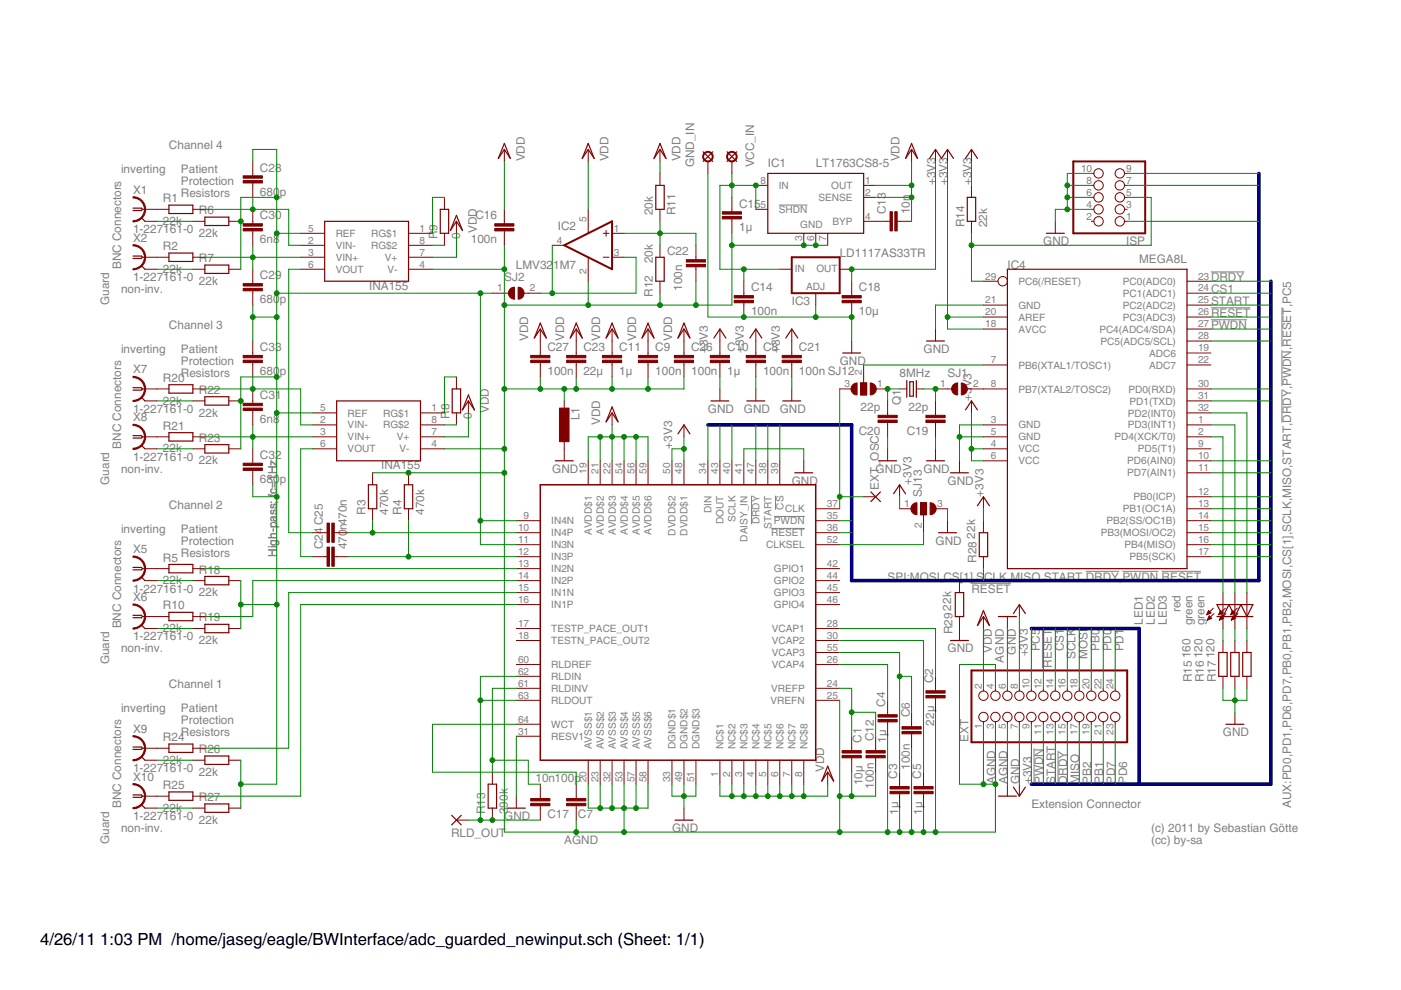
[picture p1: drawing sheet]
<svg xmlns="http://www.w3.org/2000/svg" width="297mm" height="210mm" viewBox="0 0 297 210" stroke-linecap="round" stroke-linejoin="round" font-family="sans-serif">
<defs><g id="words">
<g font-size="3.5">
<text x="8.5" y="200.4">4/26/11</text>
<text x="21.3" y="200.4">1:03 PM /home/jaseg/eagle/BWInterface/adc_guarded_newinput.sch (Sheet: 1/1)</text>
</g>
<g font-size="2.5" fill="#808080">
<text x="35.8" y="31.7">Channel 4</text>
<text x="111.2" y="34.2" transform="rotate(-90 111.2 34.2)">VDD</text>
<text x="129" y="34.2" transform="rotate(-90 129 34.2)">VDD</text>
<text x="144.3" y="34.2" transform="rotate(-90 144.3 34.2)">VDD</text>
<text x="147.2" y="35.5" transform="rotate(-90 147.2 35.5)">GND_IN</text>
<text x="159.9" y="35.5" transform="rotate(-90 159.9 35.5)">VCC_IN</text>
<text x="162.8" y="35.5">IC1</text>
<text x="173" y="35.5">LT1763CS8-5</text>
<text x="190.7" y="34.2" transform="rotate(-90 190.7 34.2)">VDD</text>
<text x="25.7" y="36.8">inverting</text>
<text x="28.2" y="41.1">X1</text>
<text x="38.4" y="36.8">Patient</text>
<text x="38.4" y="39.3">Protection</text>
<text x="38.4" y="41.8">Resistors</text>
<text x="55.1" y="41.5">680</text>
<text x="55.1" y="36.4">C28</text>
<text x="59.3" y="41.5">p</text>
<text x="198.3" y="39.3" transform="rotate(-90 198.3 39.3)">+3V3</text>
<text x="200.9" y="39.3" transform="rotate(-90 200.9 39.3)">+3V3</text>
<text x="206" y="39.3" transform="rotate(-90 206 39.3)">+3V3</text>
<text x="34.5" y="47.7">22k</text>
<text x="34.5" y="42.9">R1</text>
<text x="42.2" y="45.4">R6</text>
<text x="55.1" y="46.5">C30</text>
<text x="100.8" y="46.5">C16</text>
<text x="138.4" y="45.7" transform="rotate(-90 138.4 45.7)">20k</text>
<text x="143.2" y="45.7" transform="rotate(-90 143.2 45.7)">R11</text>
<text x="156.7" y="44">C15</text>
<text x="187.8" y="45.4" transform="rotate(-90 187.8 45.4)">C13</text>
<text x="192.9" y="45.4" transform="rotate(-90 192.9 45.4)">10n</text>
<text x="28.2" y="49.5">1-227161-0</text>
<text x="28.2" y="51.2">X2</text>
<text x="34.5" y="53">R2</text>
<text x="42.2" y="50.2">22k</text>
<text x="55.1" y="51.6">6n8</text>
<text x="92.7" y="50.7" transform="rotate(-90 92.7 50.7)">R9</text>
<text x="97.5" y="50.7" transform="rotate(-90 97.5 50.7)">0</text>
<text x="99.8" y="51.6">100n</text>
<text x="101.1" y="49.5" transform="rotate(-90 101.1 49.5)">VDD</text>
<text x="118.3" y="48.8">IC2</text>
<text x="156.7" y="49.1">1µ</text>
<text x="204.5" y="48.2" transform="rotate(-90 204.5 48.2)">R14</text>
<text x="209.3" y="48.2" transform="rotate(-90 209.3 48.2)">22k</text>
<text x="221.2" y="52">GND</text>
<text x="238.7" y="51.9">ISP</text>
<text x="25.7" y="57.1" transform="rotate(-90 25.7 57.1)">BNC Connectors</text>
<text x="28.2" y="59.6">1-227161-0</text>
<text x="34.5" y="57.8">22k</text>
<text x="42.2" y="55.6">R7</text>
<text x="55.1" y="59.2">C29</text>
<text x="106.9" y="59.6">SJ2</text>
<text x="109.4" y="57.1">LMV32</text>
<text x="117.3" y="57.1">1M7</text>
<text x="138.4" y="55.8" transform="rotate(-90 138.4 55.8)">20k</text>
<text x="141.4" y="54.2">C22</text>
<text x="178" y="54.5">LD1117AS33TR</text>
<text x="213.6" y="57.1">IC4</text>
<text x="241.5" y="55.8">MEGA8L</text>
<text x="256.8" y="59.6">DRDY</text>
<text x="23.1" y="64.7" transform="rotate(-90 23.1 64.7)">Guard</text>
<text x="25.7" y="62.2">non-inv.</text>
<text x="42.2" y="60.4">22k</text>
<text x="55.1" y="64.3">680</text>
<text x="59.3" y="64.3">p</text>
<text x="78.2" y="61.4">INA155</text>
<text x="138.4" y="62.9" transform="rotate(-90 138.4 62.9)">R12</text>
<text x="144.6" y="61.6" transform="rotate(-90 144.6 61.6)">100n</text>
<text x="159.2" y="61.8">C14</text>
<text x="167.9" y="64.7">IC3</text>
<text x="182.1" y="61.8">C18</text>
<text x="256.8" y="62.2">CS1</text>
<text x="256.8" y="64.7">START</text>
<text x="35.8" y="69.8">Channel 3</text>
<text x="159.2" y="66.9">100n</text>
<text x="182.1" y="66.9">10µ</text>
<text x="256.8" y="69.8">PWDN</text>
<text x="256.8" y="67.2">RESET</text>
<text x="25.7" y="74.9">inverting</text>
<text x="38.4" y="74.9">Patient</text>
<text x="38.4" y="77.4">Protection</text>
<text x="55.1" y="74.5">C33</text>
<text x="112" y="72.3" transform="rotate(-90 112 72.3)">VDD</text>
<text x="116.1" y="74.5">C27</text>
<text x="119.6" y="72.3" transform="rotate(-90 119.6 72.3)">VDD</text>
<text x="123.7" y="74.5">C23</text>
<text x="127.2" y="72.3" transform="rotate(-90 127.2 72.3)">VDD</text>
<text x="131.3" y="74.5">C11</text>
<text x="134.9" y="72.3" transform="rotate(-90 134.9 72.3)">VDD</text>
<text x="138.9" y="74.5">C9</text>
<text x="142.5" y="72.3" transform="rotate(-90 142.5 72.3)">VDD</text>
<text x="146.5" y="74.5">C26</text>
<text x="150.1" y="74.9" transform="rotate(-90 150.1 74.9)">+3V3</text>
<text x="154.2" y="74.5">C10</text>
<text x="157.7" y="74.9" transform="rotate(-90 157.7 74.9)">+3V3</text>
<text x="161.8" y="74.5">C8</text>
<text x="165.3" y="74.9" transform="rotate(-90 165.3 74.9)">+3V3</text>
<text x="169.4" y="74.5">C21</text>
<text x="178" y="77.4">GND</text>
<text x="195.8" y="74.9">GND</text>
<text x="28.2" y="79.2">X7</text>
<text x="34.5" y="81">R20</text>
<text x="38.4" y="79.9">Resistors</text>
<text x="42.2" y="83.5">R22</text>
<text x="55.1" y="79.5">680</text>
<text x="59.3" y="79.5">p</text>
<text x="116.1" y="79.5">100n</text>
<text x="123.7" y="79.5">22µ</text>
<text x="131.3" y="79.5">1µ</text>
<text x="138.9" y="79.5">100n</text>
<text x="146.5" y="79.5">100n</text>
<text x="154.2" y="79.5">1µ</text>
<text x="161.8" y="79.5">100n</text>
<text x="169.4" y="79.5">100n SJ12</text>
<text x="190.7" y="79.9">8MHz</text>
<text x="200.9" y="79.9">SJ1</text>
<text x="28.2" y="87.5">1-227161-0</text>
<text x="28.2" y="89.3">X8</text>
<text x="34.5" y="85.8">22k</text>
<text x="42.2" y="88.3">22k</text>
<text x="55.1" y="89.7">6n8</text>
<text x="55.1" y="84.6">C31</text>
<text x="95.3" y="88.8" transform="rotate(-90 95.3 88.8)">R8</text>
<text x="100.1" y="88.8" transform="rotate(-90 100.1 88.8)">0</text>
<text x="103.6" y="87.5" transform="rotate(-90 103.6 87.5)">VDD</text>
<text x="122.9" y="89.1" transform="rotate(-90 122.9 89.1)">L1</text>
<text x="150.1" y="87.5">GND</text>
<text x="157.7" y="87.5">GND</text>
<text x="165.3" y="87.5">GND</text>
<text x="182.5" y="87.2">22p</text>
<text x="191" y="85.8" transform="rotate(-90 191 85.8)">Q1</text>
<text x="192.6" y="87.2">22p</text>
<text x="206" y="85" transform="rotate(-90 206 85)">+3V3</text>
<text x="25.7" y="95.2" transform="rotate(-90 25.7 95.2)">BNC Connectors</text>
<text x="34.5" y="95.9">22k</text>
<text x="34.5" y="91.1">R21</text>
<text x="42.2" y="93.7">R23</text>
<text x="127.2" y="90.1" transform="rotate(-90 127.2 90.1)">VDD</text>
<text x="142.5" y="95.2" transform="rotate(-90 142.5 95.2)">+3V3</text>
<text x="182.1" y="92.2">C20</text>
<text x="192.2" y="92.2">C19</text>
<text x="25.7" y="100.2">non-inv.</text>
<text x="28.2" y="97.7">1-227161-0</text>
<text x="42.2" y="98.5">22k</text>
<text x="55.1" y="97.3">C32</text>
<text x="80.8" y="99.5">INA155</text>
<text x="117.1" y="100.2">GND</text>
<text x="185.7" y="100.2">GND</text>
<text x="186.3" y="97.7" transform="rotate(-90 186.3 97.7)">OSC</text>
<text x="195.8" y="100.2">GND</text>
<text x="23.1" y="102.8" transform="rotate(-90 23.1 102.8)">Guard</text>
<text x="35.8" y="107.9">Channel 2</text>
<text x="55.1" y="102.4">680</text>
<text x="59.3" y="102.4">p</text>
<text x="167.9" y="102.8">GND</text>
<text x="186.3" y="103.9" transform="rotate(-90 186.3 103.9)">EXT_</text>
<text x="193.3" y="102.8" transform="rotate(-90 193.3 102.8)">+3V3</text>
<text x="195.4" y="105.3" transform="rotate(-90 195.4 105.3)">SJ13</text>
<text x="200.9" y="102.8">GND</text>
<text x="208.5" y="105.3" transform="rotate(-90 208.5 105.3)">+3V3</text>
<text x="25.7" y="112.9">inverting</text>
<text x="38.4" y="112.9">Patient</text>
<text x="73.5" y="112.3" transform="rotate(-90 73.5 112.3)">n470n</text>
<text x="77.5" y="109.1" transform="rotate(-90 77.5 109.1)">R3</text>
<text x="82.3" y="109.1" transform="rotate(-90 82.3 109.1)">470k</text>
<text x="85.1" y="109.1" transform="rotate(-90 85.1 109.1)">R4</text>
<text x="89.9" y="109.1" transform="rotate(-90 89.9 109.1)">470k</text>
<text x="28.2" y="117.3">X5</text>
<text x="34.5" y="119.1">R5</text>
<text x="38.4" y="115.5">Protection</text>
<text x="38.4" y="118">Resistors</text>
<text x="58.7" y="118" transform="rotate(-90 58.7 118)">High-pass; ffc=1Hz</text>
<text x="58.7" y="118" transform="rotate(-90 58.7 118)">High-pass; c=1Hz</text>
<text x="68.5" y="116.5" transform="rotate(-90 68.5 116.5)">C24 C25</text>
<text x="73.5" y="116.5" transform="rotate(-90 73.5 116.5)">470</text>
<text x="198.3" y="115.5">GND</text>
<text x="206.7" y="114.2" transform="rotate(-90 206.7 114.2)">22k</text>
<text x="207" y="119.3" transform="rotate(-90 207 119.3)">R28</text>
<text x="28.2" y="125.6">1-227161-0</text>
<text x="34.5" y="123.9">22k</text>
<text x="42.2" y="121.6">R18</text>
<text x="188.2" y="123.1">SPI:MOSI,CS[1],S</text>
<text x="206" y="125.6">RESET</text>
<text x="208.7" y="123.1">CLK,MISO,START,DRDY,PWDN,RESET</text>
<text x="28.2" y="127.4">X6</text>
<text x="34.5" y="129.2">R10</text>
<text x="42.2" y="126.4">22k</text>
<text x="42.2" y="131.8">R19</text>
<text x="201.6" y="129.4" transform="rotate(-90 201.6 129.4)">22k</text>
<text x="250.3" y="129.8" transform="rotate(-90 250.3 129.8)">red</text>
<text x="25.7" y="133.3" transform="rotate(-90 25.7 133.3)">BNC Connectors</text>
<text x="28.2" y="135.8">1-227161-0</text>
<text x="34.5" y="134">22k</text>
<text x="42.2" y="136.6">22k</text>
<text x="201.9" y="134.5" transform="rotate(-90 201.9 134.5)">R29</text>
<text x="233.1" y="138" transform="rotate(-90 233.1 138)">PB0</text>
<text x="242.3" y="132.4" transform="rotate(-90 242.3 132.4)">LED1</text>
<text x="244.8" y="132.4" transform="rotate(-90 244.8 132.4)">LED2</text>
<text x="247.4" y="132.4" transform="rotate(-90 247.4 132.4)">LED3</text>
<text x="252.8" y="132.6" transform="rotate(-90 252.8 132.6)">green</text>
<text x="255.4" y="132.6" transform="rotate(-90 255.4 132.6)">green</text>
<text x="23.1" y="140.9" transform="rotate(-90 23.1 140.9)">Guard</text>
<text x="25.7" y="138.3">non-inv.</text>
<text x="200.9" y="138.3">GND</text>
<text x="210.3" y="138.5" transform="rotate(-90 210.3 138.5)">VDD</text>
<text x="212.8" y="140.5" transform="rotate(-90 212.8 140.5)">AGND</text>
<text x="215.4" y="138.8" transform="rotate(-90 215.4 138.8)">GND</text>
<text x="217.9" y="139.2" transform="rotate(-90 217.9 139.2)">+3V3</text>
<text x="220.4" y="138.1" transform="rotate(-90 220.4 138.1)">PC5</text>
<text x="223" y="141.6" transform="rotate(-90 223 141.6)">RESET</text>
<text x="225.5" y="138.1" transform="rotate(-90 225.5 138.1)">CS1</text>
<text x="228.1" y="139.8" transform="rotate(-90 228.1 139.8)">SCLK</text>
<text x="230.6" y="139.6" transform="rotate(-90 230.6 139.6)">MOSI</text>
<text x="235.7" y="138.1" transform="rotate(-90 235.7 138.1)">PD0</text>
<text x="238.2" y="138.1" transform="rotate(-90 238.2 138.1)">PD1</text>
<text x="252.4" y="139.6" transform="rotate(-90 252.4 139.6)">160</text>
<text x="255" y="139.6" transform="rotate(-90 255 139.6)">120</text>
<text x="257.5" y="139.6" transform="rotate(-90 257.5 139.6)">120</text>
<text x="35.8" y="146">Channel 1</text>
<text x="187.7" y="149.9" transform="rotate(-90 187.7 149.9)">C4</text>
<text x="197.9" y="144.8" transform="rotate(-90 197.9 144.8)">C2</text>
<text x="252.7" y="144.7" transform="rotate(-90 252.7 144.7)">R15</text>
<text x="255.3" y="144.7" transform="rotate(-90 255.3 144.7)">R16</text>
<text x="257.8" y="144.7" transform="rotate(-90 257.8 144.7)">R17</text>
<text x="25.7" y="151">inverting</text>
<text x="28.2" y="155.3">X9</text>
<text x="38.4" y="151">Patient</text>
<text x="38.4" y="153.6">Protection</text>
<text x="192.9" y="152" transform="rotate(-90 192.9 152)">C6</text>
<text x="198.1" y="153.8" transform="rotate(-90 198.1 153.8)">22µ</text>
<text x="34.5" y="161.9">22k</text>
<text x="34.5" y="157.1">R24</text>
<text x="38.4" y="156.1">Resistors</text>
<text x="42.2" y="159.7">R26</text>
<text x="182.6" y="157.5" transform="rotate(-90 182.6 157.5)">C1</text>
<text x="185.3" y="157.1" transform="rotate(-90 185.3 157.1)">C12</text>
<text x="187.9" y="157.5" transform="rotate(-90 187.9 157.5)">1µ</text>
<text x="205.3" y="157.4" transform="rotate(-90 205.3 157.4)">EXT</text>
<text x="259.3" y="156.1">GND</text>
<text x="28.2" y="163.7">1-227161-0</text>
<text x="28.2" y="165.5">X10</text>
<text x="34.5" y="167.3">R25</text>
<text x="42.2" y="164.5">22k</text>
<text x="113.5" y="165.9">10n100p</text>
<text x="174.7" y="163.7" transform="rotate(-90 174.7 163.7)">VDD</text>
<text x="182.8" y="166.5" transform="rotate(-90 182.8 166.5)">10µ</text>
<text x="185.3" y="167.3" transform="rotate(-90 185.3 167.3)">100n</text>
<text x="190.2" y="165.1" transform="rotate(-90 190.2 165.1)">C3</text>
<text x="192.9" y="163.2" transform="rotate(-90 192.9 163.2)">100n</text>
<text x="195.3" y="165.1" transform="rotate(-90 195.3 165.1)">C5</text>
<text x="211" y="166.3" transform="rotate(-90 211 166.3)">AGND</text>
<text x="213.6" y="166.3" transform="rotate(-90 213.6 166.3)">AGND</text>
<text x="216.1" y="166.3" transform="rotate(-90 216.1 166.3)">GND</text>
<text x="218.7" y="166.3" transform="rotate(-90 218.7 166.3)">+3V3</text>
<text x="221.2" y="166.3" transform="rotate(-90 221.2 166.3)">PWDN</text>
<text x="223.7" y="166.3" transform="rotate(-90 223.7 166.3)">START</text>
<text x="226.3" y="166.3" transform="rotate(-90 226.3 166.3)">DRDY</text>
<text x="228.8" y="166.3" transform="rotate(-90 228.8 166.3)">MISO</text>
<text x="231.4" y="166.3" transform="rotate(-90 231.4 166.3)">PB2</text>
<text x="233.9" y="166.3" transform="rotate(-90 233.9 166.3)">PB1</text>
<text x="236.4" y="166.3" transform="rotate(-90 236.4 166.3)">PD7</text>
<text x="239" y="166.3" transform="rotate(-90 239 166.3)">PD6</text>
<text x="25.7" y="171.3" transform="rotate(-90 25.7 171.3)">BNC Connectors</text>
<text x="28.2" y="173.9">1-227161-0</text>
<text x="34.5" y="172.1">22k</text>
<text x="42.2" y="169.8">R27</text>
<text x="102.9" y="172.6" transform="rotate(-90 102.9 172.6)">R13</text>
<text x="106.9" y="173.9">GND</text>
<text x="107.7" y="172.6" transform="rotate(-90 107.7 172.6)">3</text>
<text x="107.7" y="171.2" transform="rotate(-90 107.7 171.2)">90k</text>
<text x="116.1" y="173.5">C17</text>
<text x="122.5" y="173.5">C7</text>
<text x="190.5" y="172.7" transform="rotate(-90 190.5 172.7)">1µ</text>
<text x="195.5" y="172.7" transform="rotate(-90 195.5 172.7)">1µ</text>
<text x="218.7" y="171.3">Extension Connector</text>
<text x="273.8" y="171.3" transform="rotate(-90 273.8 171.3)">AUX:PD0,PD1,PD6,PD7,PB0,PB1,PB2,MOSI,CS[1],SCLK,MISO,START,DRDY,PWDN,RESET,PC5</text>
<text x="23.1" y="179" transform="rotate(-90 23.1 179)">Guard</text>
<text x="25.7" y="176.4">non-inv.</text>
<text x="42.2" y="174.6">22k</text>
<text x="95.6" y="177.5">RLD_OUT</text>
<text x="119.6" y="179">AGND</text>
<text x="142.5" y="176.4">GND</text>
<text x="244.1" y="176.4">(c) 2011 by Sebastian Götte</text>
<text x="244.1" y="179">(cc) by-sa</text>
</g>
<g font-size="2.1" fill="#808080">
<text x="161.3" y="38.9">8</text>
<text x="165.1" y="40.1">IN</text>
<text x="176.2" y="40.1">OUT</text>
<text x="183.5" y="38.9">1</text>
<text x="183.5" y="41.5">2</text>
<text x="229.2" y="36.4">10</text>
<text x="230.4" y="41.5">6</text>
<text x="230.4" y="38.9">8</text>
<text x="238.8" y="41.5">5</text>
<text x="238.8" y="38.9">7</text>
<text x="238.8" y="36.4">9</text>
<text x="124.3" y="47.1" transform="rotate(-90 124.3 47.1)">5</text>
<text x="161.3" y="44">5</text>
<text x="165.1" y="45.1">SHDN</text>
<text x="173.6" y="42.6">SENSE</text>
<text x="176.5" y="47.7">BYP</text>
<text x="183.5" y="46.6">4</text>
<text x="230.4" y="46.6">2</text>
<text x="230.4" y="44">4</text>
<text x="238.8" y="46.6">1</text>
<text x="238.8" y="44">3</text>
<text x="65.3" y="49.1">5</text>
<text x="65.3" y="51.6">2</text>
<text x="71.2" y="50.2">REF</text>
<text x="71.2" y="52.8">VIN-</text>
<text x="78.7" y="50.2">RG$1</text>
<text x="78.7" y="52.8">RG$2</text>
<text x="88.9" y="49.1">1</text>
<text x="88.9" y="51.6">8</text>
<text x="118.1" y="51.6">4</text>
<text x="130.1" y="49.1">1</text>
<text x="169.7" y="48.4">GND</text>
<text x="170.1" y="51" transform="rotate(-90 170.1 51)">3</text>
<text x="172.6" y="51" transform="rotate(-90 172.6 51)">6</text>
<text x="175.1" y="51" transform="rotate(-90 175.1 51)">7</text>
<text x="65.3" y="54.2">3</text>
<text x="65.3" y="56.7">6</text>
<text x="71.2" y="55.3">VIN+</text>
<text x="71.2" y="57.8">VOUT</text>
<text x="81.6" y="55.3">V+</text>
<text x="82.1" y="57.8">V-</text>
<text x="88.9" y="54.2">7</text>
<text x="88.9" y="56.7">4</text>
<text x="124.3" y="58.1" transform="rotate(-90 124.3 58.1)">2</text>
<text x="130.1" y="54.2">3</text>
<text x="168.5" y="57.7">IN</text>
<text x="173.1" y="57.7">OUT</text>
<text x="208.9" y="59.3">29</text>
<text x="254" y="59.3">23</text>
<text x="105.4" y="61.8">1</text>
<text x="112.4" y="61.8">2</text>
<text x="170.9" y="61.4">ADJ</text>
<text x="208.9" y="64.3">21</text>
<text x="215.9" y="65.5">GND</text>
<text x="215.9" y="60.4">PC6(/RESET)</text>
<text x="238.1" y="65.5">PC2(ADC2)</text>
<text x="238.1" y="62.9">PC1(ADC1)</text>
<text x="238.1" y="60.4">PC0(ADC0)</text>
<text x="254" y="64.3">25</text>
<text x="254" y="61.8">24</text>
<text x="208.9" y="66.9">20</text>
<text x="208.9" y="69.4">18</text>
<text x="215.9" y="68">AREF</text>
<text x="215.9" y="70.5">AVCC</text>
<text x="233.1" y="70.5">PC4(ADC4/SDA)</text>
<text x="238.1" y="68">PC3(ADC3)</text>
<text x="254" y="72">28</text>
<text x="254" y="69.4">27</text>
<text x="254" y="66.9">26</text>
<text x="210.1" y="77">7</text>
<text x="233.3" y="73.1">PC5(ADC5/SCL)</text>
<text x="243.6" y="75.6">ADC6</text>
<text x="254" y="77">22</text>
<text x="254" y="74.5">19</text>
<text x="179" y="82.1">3</text>
<text x="182.8" y="79.6" transform="rotate(-90 182.8 79.6)">2</text>
<text x="186" y="82.1">1</text>
<text x="199.3" y="82.1">1</text>
<text x="206.3" y="82.1">2</text>
<text x="210.1" y="82.1">8</text>
<text x="215.9" y="83.2">PB7(XTAL2/TOSC2)</text>
<text x="215.9" y="78.2">PB6(XTAL1/TOSC1)</text>
<text x="239.2" y="83.2">PD0(RXD)</text>
<text x="243.6" y="78.2">ADC7</text>
<text x="254" y="82.1">30</text>
<text x="67.9" y="87.2">5</text>
<text x="67.9" y="89.7">2</text>
<text x="73.7" y="88.3">REF</text>
<text x="81.2" y="88.3">RG$1</text>
<text x="91.5" y="87.2">1</text>
<text x="91.5" y="89.7">8</text>
<text x="210.1" y="89.7">3</text>
<text x="239.1" y="88.3">PD2(INT0)</text>
<text x="239.5" y="85.8">PD1(TXD)</text>
<text x="254" y="89.7">1</text>
<text x="254" y="87.2">32</text>
<text x="254" y="84.7">31</text>
<text x="67.9" y="92.3">3</text>
<text x="67.9" y="94.8">6</text>
<text x="73.7" y="90.8">VIN-</text>
<text x="73.7" y="93.4">VIN+</text>
<text x="73.7" y="95.9">VOUT</text>
<text x="81.2" y="90.8">RG$2</text>
<text x="84.1" y="93.4">V+</text>
<text x="84.7" y="95.9">V-</text>
<text x="91.5" y="92.3">7</text>
<text x="91.5" y="94.8">4</text>
<text x="210.1" y="92.3">5</text>
<text x="210.1" y="94.8">4</text>
<text x="215.9" y="90.8">GND</text>
<text x="215.9" y="93.4">GND</text>
<text x="215.9" y="95.9">VCC</text>
<text x="236.3" y="93.4">PD4(XCK/T0)</text>
<text x="239.1" y="90.8">PD3(INT1)</text>
<text x="241.3" y="95.9">PD5(T1)</text>
<text x="254" y="94.8">9</text>
<text x="254" y="92.3">2</text>
<text x="124.3" y="100.4" transform="rotate(-90 124.3 100.4)">19</text>
<text x="126.9" y="100.4" transform="rotate(-90 126.9 100.4)">21</text>
<text x="129.4" y="100.4" transform="rotate(-90 129.4 100.4)">22</text>
<text x="132" y="100.4" transform="rotate(-90 132 100.4)">54</text>
<text x="134.5" y="100.4" transform="rotate(-90 134.5 100.4)">56</text>
<text x="137" y="100.4" transform="rotate(-90 137 100.4)">59</text>
<text x="142.1" y="100.4" transform="rotate(-90 142.1 100.4)">50</text>
<text x="144.7" y="100.4" transform="rotate(-90 144.7 100.4)">48</text>
<text x="149.7" y="100.4" transform="rotate(-90 149.7 100.4)">34</text>
<text x="152.3" y="100.4" transform="rotate(-90 152.3 100.4)">43</text>
<text x="154.8" y="100.4" transform="rotate(-90 154.8 100.4)">40</text>
<text x="157.4" y="100.4" transform="rotate(-90 157.4 100.4)">41</text>
<text x="159.9" y="100.4" transform="rotate(-90 159.9 100.4)">47</text>
<text x="162.4" y="100.4" transform="rotate(-90 162.4 100.4)">38</text>
<text x="165" y="100.4" transform="rotate(-90 165 100.4)">39</text>
<text x="210.1" y="97.3">6</text>
<text x="215.9" y="98.5">VCC</text>
<text x="239" y="101">PD7(AIN1)</text>
<text x="239" y="98.5">PD6(AIN0)</text>
<text x="254" y="99.9">11</text>
<text x="254" y="97.3">10</text>
<text x="175.3" y="107.5">37</text>
<text x="191.7" y="107.5">1</text>
<text x="198.7" y="107.5">3</text>
<text x="240.3" y="106.1">PB0(ICP)</text>
<text x="254" y="107.5">13</text>
<text x="254" y="105">12</text>
<text x="109.8" y="112.6">10</text>
<text x="111" y="110">9</text>
<text x="116.9" y="111.2">IN4N</text>
<text x="116.9" y="113.7">IN4P</text>
<text x="125.5" y="113.4" transform="rotate(-90 125.5 113.4)">AVDD$1</text>
<text x="128" y="113.4" transform="rotate(-90 128 113.4)">AVDD$2</text>
<text x="130.5" y="113.4" transform="rotate(-90 130.5 113.4)">AVDD$3</text>
<text x="133.1" y="113.4" transform="rotate(-90 133.1 113.4)">AVDD$4</text>
<text x="135.6" y="113.4" transform="rotate(-90 135.6 113.4)">AVDD$5</text>
<text x="138.2" y="113.4" transform="rotate(-90 138.2 113.4)">AVDD$6</text>
<text x="143.2" y="113.5" transform="rotate(-90 143.2 113.5)">DVDD$2</text>
<text x="145.8" y="113.5" transform="rotate(-90 145.8 113.5)">DVDD$1</text>
<text x="150.9" y="108.8" transform="rotate(-90 150.9 108.8)">DIN</text>
<text x="153.4" y="111.2" transform="rotate(-90 153.4 111.2)">DOUT</text>
<text x="155.9" y="110.7" transform="rotate(-90 155.9 110.7)">SCLK</text>
<text x="161" y="111.2" transform="rotate(-90 161 111.2)">DRDY</text>
<text x="163.5" y="113.7">RESET</text>
<text x="163.6" y="112.1" transform="rotate(-90 163.6 112.1)">START</text>
<text x="164.1" y="111.2">PWDN</text>
<text x="166.1" y="108.1" transform="rotate(-90 166.1 108.1)">CS</text>
<text x="166.5" y="108.6">CLK</text>
<text x="175.3" y="110">35</text>
<text x="175.3" y="112.6">36</text>
<text x="195.5" y="111.9" transform="rotate(-90 195.5 111.9)">2</text>
<text x="233.4" y="113.7">PB3(MOSI/OC2)</text>
<text x="234.6" y="111.2">PB2(SS/OC1B)</text>
<text x="238.1" y="108.6">PB1(OC1A)</text>
<text x="254" y="112.6">15</text>
<text x="254" y="110">14</text>
<text x="109.8" y="115.1">11</text>
<text x="109.8" y="117.7">12</text>
<text x="116.9" y="116.2">IN3N</text>
<text x="116.9" y="118.8">IN3P</text>
<text x="158.5" y="114.8" transform="rotate(-90 158.5 114.8)">DAISY_IN</text>
<text x="162.4" y="116.2">CLKSEL</text>
<text x="175.3" y="115.1">52</text>
<text x="238.4" y="116.2">PB4(MISO)</text>
<text x="239.5" y="118.8">PB5(SCK)</text>
<text x="254" y="117.7">17</text>
<text x="254" y="115.1">16</text>
<text x="109.8" y="120.2">13</text>
<text x="109.8" y="122.7">14</text>
<text x="109.8" y="125.3">15</text>
<text x="116.9" y="121.3">IN2N</text>
<text x="116.9" y="123.9">IN2P</text>
<text x="164.1" y="121.3">GPIO1</text>
<text x="164.1" y="123.9">GPIO2</text>
<text x="175.3" y="120.2">42</text>
<text x="175.3" y="122.7">44</text>
<text x="175.3" y="125.3">45</text>
<text x="109.8" y="127.8">16</text>
<text x="116.9" y="126.4">IN1N</text>
<text x="116.9" y="128.9">IN1P</text>
<text x="164.1" y="126.4">GPIO3</text>
<text x="164.1" y="128.9">GPIO4</text>
<text x="175.3" y="127.8">46</text>
<text x="109.8" y="132.9">17</text>
<text x="109.8" y="135.4">18</text>
<text x="116.9" y="134">TESTP_PACE_OUT1</text>
<text x="116.9" y="136.6">TESTN_PACE_OUT2</text>
<text x="163.6" y="134">VCAP1</text>
<text x="163.6" y="136.6">VCAP2</text>
<text x="175.3" y="132.9">28</text>
<text x="175.3" y="138">55</text>
<text x="175.3" y="135.4">30</text>
<text x="109.8" y="140.5">60</text>
<text x="109.8" y="143.1">62</text>
<text x="116.9" y="141.6">RLDREF</text>
<text x="163.6" y="139.1">VCAP3</text>
<text x="163.6" y="141.6">VCAP4</text>
<text x="175.3" y="140.5">26</text>
<text x="109.8" y="145.6">61</text>
<text x="109.8" y="148.1">63</text>
<text x="116.9" y="146.7">RLDINV</text>
<text x="116.9" y="144.2">RLDIN</text>
<text x="116.9" y="149.3">RLDOUT</text>
<text x="163.4" y="149.3">VREFN</text>
<text x="163.5" y="146.7">VREFP</text>
<text x="175.3" y="145.6">24</text>
<text x="175.3" y="148.1">25</text>
<text x="208.2" y="146.2" transform="rotate(-90 208.2 146.2)">2</text>
<text x="210.7" y="146.2" transform="rotate(-90 210.7 146.2)">4</text>
<text x="213.2" y="146.2" transform="rotate(-90 213.2 146.2)">6</text>
<text x="215.8" y="146.2" transform="rotate(-90 215.8 146.2)">8</text>
<text x="218.3" y="146.2" transform="rotate(-90 218.3 146.2)">10</text>
<text x="220.8" y="146.2" transform="rotate(-90 220.8 146.2)">12</text>
<text x="223.4" y="146.2" transform="rotate(-90 223.4 146.2)">14</text>
<text x="225.9" y="146.2" transform="rotate(-90 225.9 146.2)">16</text>
<text x="228.5" y="146.2" transform="rotate(-90 228.5 146.2)">18</text>
<text x="231" y="146.2" transform="rotate(-90 231 146.2)">20</text>
<text x="233.5" y="146.2" transform="rotate(-90 233.5 146.2)">22</text>
<text x="236.1" y="146.2" transform="rotate(-90 236.1 146.2)">24</text>
<text x="109.8" y="155.8">31</text>
<text x="109.8" y="153.2">64</text>
<text x="116.9" y="154.3">WCT</text>
<text x="208.2" y="154.6" transform="rotate(-90 208.2 154.6)">1</text>
<text x="210.7" y="154.6" transform="rotate(-90 210.7 154.6)">3</text>
<text x="213.2" y="154.6" transform="rotate(-90 213.2 154.6)">5</text>
<text x="215.8" y="154.6" transform="rotate(-90 215.8 154.6)">7</text>
<text x="218.3" y="154.6" transform="rotate(-90 218.3 154.6)">9</text>
<text x="220.8" y="155.7" transform="rotate(-90 220.8 155.7)">11</text>
<text x="223.4" y="155.7" transform="rotate(-90 223.4 155.7)">13</text>
<text x="225.9" y="155.7" transform="rotate(-90 225.9 155.7)">15</text>
<text x="228.5" y="155.7" transform="rotate(-90 228.5 155.7)">17</text>
<text x="231" y="155.7" transform="rotate(-90 231 155.7)">19</text>
<text x="233.5" y="155.7" transform="rotate(-90 233.5 155.7)">21</text>
<text x="236.1" y="155.7" transform="rotate(-90 236.1 155.7)">23</text>
<text x="116.9" y="156.9">RESV1</text>
<text x="125.5" y="158.9" transform="rotate(-90 125.5 158.9)">AVSS$1</text>
<text x="128" y="158.9" transform="rotate(-90 128 158.9)">AVSS$2</text>
<text x="130.5" y="158.9" transform="rotate(-90 130.5 158.9)">AVSS$3</text>
<text x="133.1" y="158.9" transform="rotate(-90 133.1 158.9)">AVSS$4</text>
<text x="135.6" y="158.9" transform="rotate(-90 135.6 158.9)">AVSS$5</text>
<text x="138.2" y="158.9" transform="rotate(-90 138.2 158.9)">AVSS$6</text>
<text x="143.2" y="158.9" transform="rotate(-90 143.2 158.9)">DGND$1</text>
<text x="145.8" y="158.9" transform="rotate(-90 145.8 158.9)">DGND$2</text>
<text x="148.3" y="158.9" transform="rotate(-90 148.3 158.9)">DGND$3</text>
<text x="153.4" y="158.9" transform="rotate(-90 153.4 158.9)">NC$1</text>
<text x="155.9" y="158.9" transform="rotate(-90 155.9 158.9)">NC$2</text>
<text x="158.5" y="158.9" transform="rotate(-90 158.5 158.9)">NC$3</text>
<text x="161" y="158.9" transform="rotate(-90 161 158.9)">NC$4</text>
<text x="163.6" y="158.9" transform="rotate(-90 163.6 158.9)">NC$5</text>
<text x="166.1" y="158.9" transform="rotate(-90 166.1 158.9)">NC$6</text>
<text x="168.6" y="158.9" transform="rotate(-90 168.6 158.9)">NC$7</text>
<text x="171.2" y="158.9" transform="rotate(-90 171.2 158.9)">NC$8</text>
<text x="124.3" y="165.9" transform="rotate(-90 124.3 165.9)">20</text>
<text x="126.9" y="165.9" transform="rotate(-90 126.9 165.9)">23</text>
<text x="129.4" y="165.9" transform="rotate(-90 129.4 165.9)">32</text>
<text x="132" y="165.9" transform="rotate(-90 132 165.9)">53</text>
<text x="134.5" y="165.9" transform="rotate(-90 134.5 165.9)">57</text>
<text x="137" y="165.9" transform="rotate(-90 137 165.9)">58</text>
<text x="142.1" y="165.9" transform="rotate(-90 142.1 165.9)">33</text>
<text x="144.7" y="165.9" transform="rotate(-90 144.7 165.9)">49</text>
<text x="147.2" y="165.9" transform="rotate(-90 147.2 165.9)">51</text>
<text x="152.3" y="164.7" transform="rotate(-90 152.3 164.7)">1</text>
<text x="154.8" y="164.7" transform="rotate(-90 154.8 164.7)">2</text>
<text x="157.4" y="164.7" transform="rotate(-90 157.4 164.7)">3</text>
<text x="159.9" y="164.7" transform="rotate(-90 159.9 164.7)">4</text>
<text x="162.4" y="164.7" transform="rotate(-90 162.4 164.7)">5</text>
<text x="165" y="164.7" transform="rotate(-90 165 164.7)">6</text>
<text x="167.5" y="164.7" transform="rotate(-90 167.5 164.7)">7</text>
<text x="170.1" y="164.7" transform="rotate(-90 170.1 164.7)">8</text>
</g>
</g></defs>
<g fill="#808080" stroke="#808080" stroke-width=".21">
<path d="M164.1 109.5h6.5z"/>
<path d="M159.3 105.1v6.1z"/>
<path d="M163.5 112h7.1z"/>
<path d="M164.4 105.1v3z"/>
<path d="M165.1 43.5h6.1z"/>
<path d="M230.2 121.1h7.1z"/>
<path d="M238 121.1h7.6z"/>
<path d="M246.3 121.1h8.3z"/>
<path d="M271.8 82.5v7.1z"/>
<path d="M271.8 74.2v7.7z"/>
<path d="M271.8 65.2v8.3z"/>
<path d="M256.7 57.7h7.1z"/>
<path d="M224.3 159.2v7.1z"/>
<path d="M256.7 67.8h7.7z"/>
<path d="M219.2 158.6v7.7z"/>
<path d="M256.7 65.3h8.4z"/>
<path d="M206 123.7h8.3z"/>
<path d="M221 133.3v8.3z"/>
</g>
<g fill="#800000" stroke="#800000" stroke-width=".32">
<path d="M114.6 102.8v58.4z"/>
<path d="M114.6 161.2h58.3z"/>
<path d="M172.9 102.8v58.4z"/>
<path d="M114.6 102.8h58.3z"/>
</g>
<g fill="#800000" stroke="#800000" stroke-width=".21">
<path d="M109.5 110.4h5.1z"/>
<path d="M109.5 112.9h5.1z"/>
<path d="M109.5 115.5h5.1z"/>
<path d="M109.5 118h5.1z"/>
<path d="M109.5 120.6h5.1z"/>
<path d="M109.5 123.1h5.1z"/>
<path d="M109.5 125.6h5.1z"/>
<path d="M109.5 128.2h5.1z"/>
<path d="M109.5 133.3h5.1z"/>
<path d="M109.5 135.8h5.1z"/>
<path d="M162.8 97.7v5.1z"/>
<path d="M124.7 97.7v5.1z"/>
<path d="M127.3 97.7v5.1z"/>
<path d="M129.8 97.7v5.1z"/>
<path d="M132.3 97.7v5.1z"/>
<path d="M134.9 97.7v5.1z"/>
<path d="M137.4 97.7v5.1z"/>
<path d="M124.7 161.2v5.1z"/>
<path d="M127.3 161.2v5.1z"/>
<path d="M129.8 161.2v5.1z"/>
<path d="M132.3 161.2v5.1z"/>
<path d="M134.9 161.2v5.1z"/>
<path d="M137.4 161.2v5.1z"/>
<path d="M172.9 145.9h5.1z"/>
<path d="M172.9 148.5h5.1z"/>
<path d="M172.9 133.3h5.1z"/>
<path d="M172.9 138.3h5.1z"/>
<path d="M172.9 135.8h5.1z"/>
<path d="M172.9 140.9h5.1z"/>
<path d="M109.5 156.1h5.1z"/>
<path d="M142.5 161.2v5.1z"/>
<path d="M145 161.2v5.1z"/>
<path d="M147.6 161.2v5.1z"/>
<path d="M150.1 97.7v5.1z"/>
<path d="M152.6 97.7v5.1z"/>
<path d="M172.9 107.9h5.1z"/>
<path d="M155.2 97.7v5.1z"/>
<path d="M157.7 97.7v5.1z"/>
<path d="M172.9 110.4h5.1z"/>
<path d="M160.3 97.7v5.1z"/>
<path d="M172.9 112.9h5.1z"/>
<path d="M172.9 115.5h5.1z"/>
<path d="M172.9 120.6h5.1z"/>
<path d="M172.9 123.1h5.1z"/>
<path d="M172.9 125.6h5.1z"/>
<path d="M172.9 128.2h5.1z"/>
<path d="M109.5 140.9h5.1z"/>
<path d="M109.5 145.9h5.1z"/>
<path d="M109.5 143.4h5.1z"/>
<path d="M109.5 148.5h5.1z"/>
<path d="M109.5 153.6h5.1z"/>
<path d="M165.3 97.7v5.1z"/>
<path d="M145 97.7v5.1z"/>
<path d="M142.5 97.7v5.1z"/>
<path d="M155.2 161.2v5.1z"/>
<path d="M157.7 161.2v5.1z"/>
<path d="M160.3 161.2v5.1z"/>
<path d="M162.8 161.2v5.1z"/>
<path d="M165.3 161.2v5.1z"/>
<path d="M167.9 161.2v5.1z"/>
<path d="M170.4 161.2v5.1z"/>
<path d="M152.6 161.2v5.1z"/>
<path d="M129.8 87.5v2.6z"/>
<path d="M145 171.3v2.6z"/>
<path d="M180.6 156.1v2.5z"/>
<path d="M180.6 161.2v2.5z"/>
<path d="M180.6 158.6v.5z"/>
<path d="M180.6 160.7v.5z"/>
<path d="M198.3 143.4v2.5z"/>
<path d="M198.3 148.5v2.5z"/>
<path d="M198.3 145.9v.5z"/>
<path d="M198.3 148v.5z"/>
<path d="M190.7 163.7v2.6z"/>
<path d="M190.7 168.8v2.5z"/>
<path d="M190.7 166.3v.5z"/>
<path d="M190.7 168.3v.5z"/>
<path d="M188.2 148.5v2.5z"/>
<path d="M188.2 153.6v2.5z"/>
<path d="M188.2 151v.5z"/>
<path d="M188.2 153.1v.5z"/>
<path d="M195.8 163.7v2.6z"/>
<path d="M195.8 168.8v2.5z"/>
<path d="M195.8 166.3v.5z"/>
<path d="M195.8 168.3v.5z"/>
<path d="M193.3 151v2.6z"/>
<path d="M193.3 156.1v2.5z"/>
<path d="M193.3 153.6v.5z"/>
<path d="M193.3 155.6v.5z"/>
<path d="M122.2 171.3v2.6z"/>
<path d="M122.2 166.3v2.5z"/>
<path d="M122.2 170.8v.5z"/>
<path d="M122.2 168.8v.5z"/>
<path d="M129.8 69.8v2.5z"/>
<path d="M137.4 69.8v2.5z"/>
<path d="M160.3 72.3v2.5z"/>
<path d="M160.3 77.4v2.5z"/>
<path d="M160.3 74.8v.6z"/>
<path d="M160.3 76.9v.5z"/>
<path d="M137.4 72.3v2.5z"/>
<path d="M137.4 77.4v2.5z"/>
<path d="M137.4 74.8v.6z"/>
<path d="M137.4 76.9v.5z"/>
<path d="M152.6 72.3v2.5z"/>
<path d="M152.6 77.4v2.5z"/>
<path d="M152.6 74.8v.6z"/>
<path d="M152.6 76.9v.5z"/>
<path d="M129.8 72.3v2.5z"/>
<path d="M129.8 77.4v2.5z"/>
<path d="M129.8 74.8v.6z"/>
<path d="M129.8 76.9v.5z"/>
<path d="M152.6 69.8v2.5z"/>
<path d="M160.3 69.8v2.5z"/>
<path d="M185.6 156.1v2.5z"/>
<path d="M185.6 161.2v2.5z"/>
<path d="M185.6 158.6v.5z"/>
<path d="M185.6 160.7v.5z"/>
<path d="M30.7 44.4h2.6z"/>
<path d="M30.7 46.9h2.6z"/>
<path d="M30.2 44.4h.5z"/>
<path d="M30.7 54.5h2.6z"/>
<path d="M30.7 57.1h2.6z"/>
<path d="M30.2 54.5h.5z"/>
<path d="M40.9 44.4h2.5z"/>
<path d="M33.3 44.4h2.5z"/>
<path d="M40.9 54.5h2.5z"/>
<path d="M33.3 54.5h2.5z"/>
<path d="M160.3 39.3h2.5z"/>
<path d="M183.1 39.3h2.5z"/>
<path d="M160.3 44.4h2.5z"/>
<path d="M183.1 41.8h2.5z"/>
<path d="M170.4 49.5v2.5z"/>
<path d="M172.9 49.5v2.5z"/>
<path d="M175.5 49.5v2.5z"/>
<path d="M183.1 46.9h2.5z"/>
<path d="M165.3 57.1h2.6z"/>
<path d="M172.9 62.2v2.5z"/>
<path d="M178 57.1h2.6z"/>
<path d="M185.6 46.9h2.6z"/>
<path d="M190.7 46.9h2.6z"/>
<path d="M188.2 46.9h.5z"/>
<path d="M190.2 46.9h.5z"/>
<path d="M155.2 41.8v2.6z"/>
<path d="M155.2 46.9v2.6z"/>
<path d="M155.2 44.4v.5z"/>
<path d="M155.2 46.4v.5z"/>
<path d="M155.2 34.2v2.6z"/>
<path d="M150.1 34.2v2.6z"/>
<path d="M193.3 31.7v2.5z"/>
<path d="M180.6 59.6v2.6z"/>
<path d="M180.6 64.7v2.5z"/>
<path d="M180.6 62.2v.5z"/>
<path d="M180.6 64.2v.5z"/>
<path d="M198.3 31.7v2.5z"/>
<path d="M157.7 59.6v2.6z"/>
<path d="M157.7 64.7v2.5z"/>
<path d="M157.7 62.2v.5z"/>
<path d="M157.7 64.2v.5z"/>
<path d="M129.8 54.5h2.5z"/>
<path d="M129.8 49.5h2.5z"/>
<path d="M117.1 52h2.5z"/>
<path d="M128.5 48.8v1.3z"/>
<path d="M127.9 49.5h1.2z"/>
<path d="M127.9 54.5h1.2z"/>
<path d="M124.7 44.4v5.1z"/>
<path d="M124.7 54.5v5.1z"/>
<path d="M48.5 46.9h2.6z"/>
<path d="M40.9 46.9h2.5z"/>
<path d="M48.5 57.1h2.6z"/>
<path d="M40.9 57.1h2.5z"/>
<path d="M139.9 36.8v2.5z"/>
<path d="M139.9 44.4v2.5z"/>
<path d="M139.9 52v2.5z"/>
<path d="M139.9 59.6v2.6z"/>
<path d="M152.6 82.5v2.5z"/>
<path d="M160.3 82.5v2.5z"/>
<path d="M139.9 31.7v2.5z"/>
<path d="M124.7 31.7v2.5z"/>
<path d="M106.9 44.4v2.5z"/>
<path d="M106.9 49.5v2.5z"/>
<path d="M106.9 46.9v.5z"/>
<path d="M106.9 49v.5z"/>
<path d="M106.9 31.7v2.5z"/>
<path d="M104.4 163.7v2.6z"/>
<path d="M104.4 171.3v2.6z"/>
<path d="M114.6 171.3v2.6z"/>
<path d="M114.6 166.3v2.5z"/>
<path d="M114.6 170.8v.5z"/>
<path d="M114.6 168.8v.5z"/>
<path d="M96.8 173.9h2.5z"/>
<path d="M251.7 118h5z"/>
<path d="M208.5 82.5h5.1z"/>
<path d="M208.5 77.4h5.1z"/>
<path d="M208.5 90.1h5.1z"/>
<path d="M208.5 92.6h5.1z"/>
<path d="M208.5 95.2h5.1z"/>
<path d="M208.5 97.7h5.1z"/>
<path d="M208.5 64.7h5.1z"/>
<path d="M208.5 67.2h5.1z"/>
<path d="M208.5 69.8h5.1z"/>
<path d="M251.7 115.5h5z"/>
<path d="M251.7 112.9h5z"/>
<path d="M251.7 110.4h5z"/>
<path d="M251.7 107.9h5z"/>
<path d="M251.7 105.3h5z"/>
<path d="M251.7 100.2h5z"/>
<path d="M251.7 97.7h5z"/>
<path d="M251.7 95.2h5z"/>
<path d="M251.7 92.6h5z"/>
<path d="M251.7 90.1h5z"/>
<path d="M251.7 87.5h5z"/>
<path d="M251.7 85h5z"/>
<path d="M251.7 82.5h5z"/>
<path d="M251.7 77.4h5z"/>
<path d="M251.7 74.8h5z"/>
<path d="M251.7 72.3h5z"/>
<path d="M251.7 69.8h5z"/>
<path d="M251.7 67.2h5z"/>
<path d="M251.7 64.7h5z"/>
<path d="M251.7 62.2h5z"/>
<path d="M251.7 59.6h5z"/>
<path d="M208.5 59.6h3.1z"/>
<path d="M203.4 97.7v2.5z"/>
<path d="M206 85v2.5z"/>
<path d="M198.3 90.1v2.5z"/>
<path d="M198.3 85v2.5z"/>
<path d="M198.3 89.6v.5z"/>
<path d="M198.3 87.5v.6z"/>
<path d="M188.2 90.1v2.5z"/>
<path d="M188.2 85v2.5z"/>
<path d="M188.2 89.6v.5z"/>
<path d="M188.2 87.5v.6z"/>
<path d="M167.9 72.3v2.5z"/>
<path d="M167.9 77.4v2.5z"/>
<path d="M167.9 74.8v.6z"/>
<path d="M167.9 76.9v.5z"/>
<path d="M198.3 95.2v2.5z"/>
<path d="M188.2 95.2v2.5z"/>
<path d="M190.7 82.5h1.6z"/>
<path d="M194.3 82.5h1.5z"/>
<path d="M167.9 82.5v2.5z"/>
<path d="M167.9 69.8v2.5z"/>
<path d="M198.3 69.8v2.5z"/>
<path d="M200.9 31.7v2.5z"/>
<path d="M206 31.7v2.5z"/>
<path d="M206 39.3v2.5z"/>
<path d="M206 46.9v2.6z"/>
<path d="M238.4 46.9h.6z"/>
<path d="M231.4 46.9h.5z"/>
<path d="M238.4 44.4h.6z"/>
<path d="M231.4 44.4h.5z"/>
<path d="M238.4 41.8h.6z"/>
<path d="M231.4 41.8h.5z"/>
<path d="M238.4 39.3h.6z"/>
<path d="M231.4 39.3h.5z"/>
<path d="M238.4 36.8h.6z"/>
<path d="M231.4 36.8h.5z"/>
<path d="M223.7 46.9v2.6z"/>
<path d="M178 82.5h2.6z"/>
<path d="M185.6 82.5h2.6z"/>
<path d="M182.5 81.2v2.5z"/>
<path d="M182.5 81.2h.6z"/>
<path d="M183.1 81.2h.6z"/>
<path d="M183.7 81.2v2.5z"/>
<path d="M183.1 77.4v2.5z"/>
<path d="M182.5 83.7h1.2z"/>
<path d="M183.1 79.9v1.3z"/>
<path d="M170.4 97.7v2.5z"/>
<path d="M198.3 107.9h2.6z"/>
<path d="M190.7 107.9h2.6z"/>
<path d="M196.4 106.6v2.5z"/>
<path d="M195.8 109.1h.6z"/>
<path d="M195.2 109.1h.6z"/>
<path d="M195.2 106.6v2.5z"/>
<path d="M195.8 110.4v2.5z"/>
<path d="M195.2 106.6h1.2z"/>
<path d="M195.8 109.1v1.3z"/>
<path d="M190.7 102.8v2.5z"/>
<path d="M200.9 110.4v2.5z"/>
<path d="M259.3 130.7v2.6z"/>
<path d="M259.3 125.6v2.6z"/>
<path d="M259.3 128.2v2.5z"/>
<path d="M257.3 128.9l-1.4 1.4z"/>
<path d="M257.4 130.1l-1.4 1.4z"/>
<path d="M256.2 129.5l-.3 .8z"/>
<path d="M256.2 129.5l.5 .5z"/>
<path d="M255.9 130.3l.8-.3z"/>
<path d="M255.9 130.3h.1z"/>
<path d="M255.9 130.1h.4z"/>
<path d="M256 130h.6z"/>
<path d="M256 129.9h.7z"/>
<path d="M256.1 129.8h.5z"/>
<path d="M256.2 129.7h.3z"/>
<path d="M256.2 129.5h.1z"/>
<path d="M256.4 130.6l-.4 .9z"/>
<path d="M256.4 130.6l.5 .5z"/>
<path d="M256 131.5l.9-.4z"/>
<path d="M256 131.3h.3z"/>
<path d="M256.1 131.2h.5z"/>
<path d="M256.2 131.1h.7z"/>
<path d="M256.2 131h.6z"/>
<path d="M256.3 130.9h.3z"/>
<path d="M256.3 130.7h.2z"/>
<path d="M261.8 130.7v2.6z"/>
<path d="M261.8 125.6v2.6z"/>
<path d="M261.8 128.2v2.5z"/>
<path d="M259.8 128.9l-1.4 1.4z"/>
<path d="M258.5 131.5l1.4-1.4z"/>
<path d="M258.8 129.5l-.4 .8z"/>
<path d="M258.8 129.5l.5 .5z"/>
<path d="M258.4 130.3l.9-.3z"/>
<path d="M258.4 130.3h.2z"/>
<path d="M258.5 130.1h.4z"/>
<path d="M258.5 130h.6z"/>
<path d="M258.6 129.9h.6z"/>
<path d="M258.7 129.8h.4z"/>
<path d="M258.7 129.7h.3z"/>
<path d="M258.8 129.5h.1z"/>
<path d="M258.9 130.6l-.4 .9z"/>
<path d="M258.9 130.6l.5 .5z"/>
<path d="M258.5 131.5l.9-.4z"/>
<path d="M258.6 131.3h.2z"/>
<path d="M258.7 131.2h.4z"/>
<path d="M258.7 131.1h.7z"/>
<path d="M258.7 131h.6z"/>
<path d="M258.8 130.9h.4z"/>
<path d="M258.8 130.7h.3z"/>
<path d="M264.4 130.7v2.6z"/>
<path d="M264.4 125.6v2.6z"/>
<path d="M264.4 128.2v2.5z"/>
<path d="M262.3 128.9l-1.4 1.4z"/>
<path d="M262.5 130.1l-1.4 1.4z"/>
<path d="M261.3 129.5l-.4 .8z"/>
<path d="M261.3 129.5l.5 .5z"/>
<path d="M260.9 130.3l.9-.3z"/>
<path d="M261 130.3h.1z"/>
<path d="M261 130.1h.4z"/>
<path d="M261.1 130h.6z"/>
<path d="M261.1 129.9h.7z"/>
<path d="M261.2 129.8h.5z"/>
<path d="M261.2 129.7h.3z"/>
<path d="M261.3 129.5h.1z"/>
<path d="M261.4 130.6l-.3 .9z"/>
<path d="M261.4 130.6l.6 .5z"/>
<path d="M261.1 131.5l.9-.4z"/>
<path d="M261.1 131.3h.3z"/>
<path d="M261.2 131.2h.5z"/>
<path d="M261.2 131.1h.7z"/>
<path d="M261.3 131h.5z"/>
<path d="M261.3 130.9h.4z"/>
<path d="M261.4 130.7h.2z"/>
<path d="M259.3 135.8v2.5z"/>
<path d="M259.3 143.4v2.5z"/>
<path d="M261.8 135.8v2.5z"/>
<path d="M261.8 143.4v2.5z"/>
<path d="M264.4 135.8v2.5z"/>
<path d="M264.4 143.4v2.5z"/>
<path d="M261.8 151v2.6z"/>
<path d="M208.5 153v.6z"/>
<path d="M208.5 145.9v.6z"/>
<path d="M211 153v.6z"/>
<path d="M211 145.9v.6z"/>
<path d="M213.6 153v.6z"/>
<path d="M213.6 145.9v.6z"/>
<path d="M216.1 153v.6z"/>
<path d="M216.1 145.9v.6z"/>
<path d="M218.7 153v.6z"/>
<path d="M218.7 145.9v.6z"/>
<path d="M221.2 153v.6z"/>
<path d="M221.2 145.9v.6z"/>
<path d="M223.7 153v.6z"/>
<path d="M223.7 145.9v.6z"/>
<path d="M226.3 153v.6z"/>
<path d="M226.3 145.9v.6z"/>
<path d="M228.8 153v.6z"/>
<path d="M228.8 145.9v.6z"/>
<path d="M231.4 153v.6z"/>
<path d="M231.4 145.9v.6z"/>
<path d="M233.9 153v.6z"/>
<path d="M233.9 145.9v.6z"/>
<path d="M236.4 153v.6z"/>
<path d="M236.4 145.9v.6z"/>
<path d="M183.1 105.3h2.5z"/>
<path d="M180.6 72.3v2.5z"/>
<path d="M30.7 120.6h2.6z"/>
<path d="M30.7 123.1h2.6z"/>
<path d="M30.2 120.6h.5z"/>
<path d="M30.7 130.7h2.6z"/>
<path d="M30.7 133.3h2.6z"/>
<path d="M30.2 130.7h.5z"/>
<path d="M40.9 120.6h2.5z"/>
<path d="M33.3 120.6h2.5z"/>
<path d="M40.9 130.7h2.5z"/>
<path d="M33.3 130.7h2.5z"/>
<path d="M48.5 123.1h2.6z"/>
<path d="M40.9 123.1h2.5z"/>
<path d="M48.5 133.3h2.6z"/>
<path d="M40.9 133.3h2.5z"/>
<path d="M30.7 82.5h2.6z"/>
<path d="M30.7 85h2.6z"/>
<path d="M30.2 82.5h.5z"/>
<path d="M30.7 92.6h2.6z"/>
<path d="M30.7 95.2h2.6z"/>
<path d="M30.2 92.6h.5z"/>
<path d="M40.9 82.5h2.5z"/>
<path d="M33.3 82.5h2.5z"/>
<path d="M40.9 92.6h2.5z"/>
<path d="M33.3 92.6h2.5z"/>
<path d="M48.5 85h2.6z"/>
<path d="M40.9 85h2.5z"/>
<path d="M48.5 95.2h2.6z"/>
<path d="M40.9 95.2h2.5z"/>
<path d="M30.7 158.6h2.6z"/>
<path d="M30.7 161.2h2.6z"/>
<path d="M30.2 158.6h.5z"/>
<path d="M30.7 168.8h2.6z"/>
<path d="M30.7 171.3h2.6z"/>
<path d="M30.2 168.8h.5z"/>
<path d="M40.9 158.6h2.5z"/>
<path d="M33.3 158.6h2.5z"/>
<path d="M40.9 168.8h2.5z"/>
<path d="M33.3 168.8h2.5z"/>
<path d="M48.5 161.2h2.6z"/>
<path d="M40.9 161.2h2.5z"/>
<path d="M48.5 171.3h2.6z"/>
<path d="M40.9 171.3h2.5z"/>
<path d="M145 90.1v2.5z"/>
<path d="M119.6 95.2v2.5z"/>
<path d="M119.6 85v2.5z"/>
<path d="M119.6 92.6v2.6z"/>
<path d="M147.6 52v2.5z"/>
<path d="M147.6 57.1v2.5z"/>
<path d="M147.6 54.5v.6z"/>
<path d="M147.6 56.6v.5z"/>
<path d="M122.2 72.3v2.5z"/>
<path d="M122.2 77.4v2.5z"/>
<path d="M122.2 74.8v.6z"/>
<path d="M122.2 76.9v.5z"/>
<path d="M122.2 69.8v2.5z"/>
<path d="M175.5 163.7v2.6z"/>
<path d="M109.5 168.8v2.5z"/>
<path d="M63.8 49.5h5z"/>
<path d="M63.8 52h5z"/>
<path d="M63.8 54.5h5z"/>
<path d="M63.8 57.1h5z"/>
<path d="M86.6 49.5h5.1z"/>
<path d="M86.6 52h5.1z"/>
<path d="M86.6 54.5h5.1z"/>
<path d="M86.6 57.1h5.1z"/>
<path d="M96.8 46.9v2.6z"/>
<path d="M66.3 87.5h5.1z"/>
<path d="M66.3 90.1h5.1z"/>
<path d="M66.3 92.6h5.1z"/>
<path d="M66.3 95.2h5.1z"/>
<path d="M89.2 87.5h5z"/>
<path d="M89.2 90.1h5z"/>
<path d="M89.2 92.6h5z"/>
<path d="M89.2 95.2h5z"/>
<path d="M99.3 85v2.5z"/>
<path d="M66.3 118h2.5z"/>
<path d="M71.4 118h2.5z"/>
<path d="M68.8 118h.5z"/>
<path d="M70.9 118h.5z"/>
<path d="M66.3 112.9h2.5z"/>
<path d="M71.4 112.9h2.5z"/>
<path d="M68.8 112.9h.5z"/>
<path d="M70.9 112.9h.5z"/>
<path d="M79 100.2v2.6z"/>
<path d="M79 107.9v2.5z"/>
<path d="M86.6 100.2v2.6z"/>
<path d="M86.6 107.9v2.5z"/>
<path d="M96.8 79.9v2.6z"/>
<path d="M96.8 87.5v2.6z"/>
<path d="M94.2 41.8v2.6z"/>
<path d="M94.2 49.5v2.5z"/>
<path d="M145 72.3v2.5z"/>
<path d="M145 77.4v2.5z"/>
<path d="M145 74.8v.6z"/>
<path d="M145 76.9v.5z"/>
<path d="M145 69.8v2.5z"/>
<path d="M208.5 130.7v2.6z"/>
<path d="M114.6 72.3v2.5z"/>
<path d="M114.6 77.4v2.5z"/>
<path d="M114.6 74.8v.6z"/>
<path d="M114.6 76.9v.5z"/>
<path d="M114.6 69.8v2.5z"/>
<path d="M208.5 105.3v2.6z"/>
<path d="M208.5 110.4v2.5z"/>
<path d="M208.5 118v2.6z"/>
<path d="M203.4 133.3v2.5z"/>
<path d="M203.4 123.1v2.5z"/>
<path d="M203.4 130.7v2.6z"/>
<path d="M206 82.5h2.5z"/>
<path d="M198.3 82.5h2.6z"/>
<path d="M205.1 82.5h.9z"/>
<path d="M200.9 82.5h.9z"/>
<path d="M53.6 34.2v2.6z"/>
<path d="M53.6 39.3v2.5z"/>
<path d="M53.6 36.8v.5z"/>
<path d="M53.6 38.8v.5z"/>
<path d="M53.6 57.1v2.5z"/>
<path d="M53.6 62.2v2.5z"/>
<path d="M53.6 59.6v.5z"/>
<path d="M53.6 61.7v.5z"/>
<path d="M53.6 44.4v2.5z"/>
<path d="M53.6 49.5v2.5z"/>
<path d="M53.6 46.9v.5z"/>
<path d="M53.6 49v.5z"/>
<path d="M53.6 82.5v2.5z"/>
<path d="M53.6 87.5v2.6z"/>
<path d="M53.6 85v.5z"/>
<path d="M53.6 87v.5z"/>
<path d="M53.6 95.2v2.5z"/>
<path d="M53.6 100.2v2.6z"/>
<path d="M53.6 97.7v.5z"/>
<path d="M53.6 99.7v.5z"/>
<path d="M53.6 72.3v2.5z"/>
<path d="M53.6 77.4v2.5z"/>
<path d="M53.6 74.8v.6z"/>
<path d="M53.6 76.9v.5z"/>
<path d="M213.6 166.3v2.5z"/>
<path d="M213.6 130.7v2.6z"/>
<path d="M216.1 128.2v2.5z"/>
<path d="M216.1 166.3v2.5z"/>
<path d="M112 62.2h2.6z"/>
<path d="M104.4 62.2h2.5z"/>
<path d="M111.1 62.2h.9z"/>
<path d="M106.9 62.2h.9z"/>
<path d="M28.2 41.7a2.67 2.67 0 0 1 2.7 2.7 2.67 2.67 0 0 1-2.7 2.7v-.3a2.41 2.41 0 0 0 2.4-2.4 2.41 2.41 0 0 0-2.4-2.4z" fill-rule="evenodd"/>
<path d="M28.2 51.9a2.67 2.67 0 0 1 2.7 2.6 2.67 2.67 0 0 1-2.7 2.7v-.2a2.41 2.41 0 0 0 2.4-2.5 2.41 2.41 0 0 0-2.4-2.4z" fill-rule="evenodd"/>
<path d="M180.8 81.6l.9-.4v2.5a1.27 1.27 0 0 1-1.1-.7 1.27 1.27 0 0 1 .2-1.4z" fill-rule="evenodd"/>
<path d="M184.5 81.2a1.27 1.27 0 0 1 1.3 1.3 1.27 1.27 0 0 1-1.3 1.2z" fill-rule="evenodd"/>
<path d="M197.2 106.6a1.27 1.27 0 0 1 1.3 1.3 1.27 1.27 0 0 1-1.3 1.2z" fill-rule="evenodd"/>
<path d="M193.5 107l.5-.3 .4-.1v2.5a1.26 1.26 0 0 1-1.2-.7 1.26 1.26 0 0 1 .3-1.4z" fill-rule="evenodd"/>
<path d="M28.2 117.9a2.67 2.67 0 0 1 2.7 2.7 2.67 2.67 0 0 1-2.7 2.6v-.2a2.41 2.41 0 0 0 2.4-2.4 2.41 2.41 0 0 0-2.4-2.4z" fill-rule="evenodd"/>
<path d="M28.2 128.1a2.67 2.67 0 0 1 2.7 2.6 2.67 2.67 0 0 1-2.7 2.7v-.3a2.41 2.41 0 0 0 2.4-2.4 2.41 2.41 0 0 0-2.4-2.4z" fill-rule="evenodd"/>
<path d="M28.2 79.8a2.67 2.67 0 0 1 2.7 2.7 2.67 2.67 0 0 1-2.7 2.6v-.2a2.41 2.41 0 0 0 2.4-2.4 2.41 2.41 0 0 0-2.4-2.4z" fill-rule="evenodd"/>
<path d="M28.2 90a2.67 2.67 0 0 1 2.7 2.6 2.67 2.67 0 0 1-2.7 2.7v-.3a2.41 2.41 0 0 0 2.4-2.4 2.41 2.41 0 0 0-2.4-2.4z" fill-rule="evenodd"/>
<path d="M28.2 156a2.67 2.67 0 0 1 2.7 2.6 2.67 2.67 0 0 1-2.7 2.7v-.2a2.41 2.41 0 0 0 2.4-2.5 2.41 2.41 0 0 0-2.4-2.4z" fill-rule="evenodd"/>
<path d="M28.2 166.1a2.67 2.67 0 0 1 2.7 2.7 2.67 2.67 0 0 1-2.7 2.7v-.3a2.41 2.41 0 0 0 2.4-2.4 2.41 2.41 0 0 0-2.4-2.4z" fill-rule="evenodd"/>
<path d="M203.8 81.2a1.27 1.27 0 0 1 1.3 1.3 1.27 1.27 0 0 1-1.3 1.2z" fill-rule="evenodd"/>
<path d="M202.1 81.6l.5-.3 .4-.1v2.5a1.26 1.26 0 0 1-1.1-.7 1.26 1.26 0 0 1 .2-1.4z" fill-rule="evenodd"/>
<path d="M109.9 60.9a1.27 1.27 0 0 1 1.2 1.3 1.27 1.27 0 0 1-1.2 1.2z" fill-rule="evenodd"/>
<path d="M108.1 61.3l.5-.3 .5-.1v2.5a1.29 1.29 0 0 1-1.2-.7 1.29 1.29 0 0 1 .2-1.4z" fill-rule="evenodd"/>
</g>
<g fill="#800000" stroke="#800000" stroke-width=".25">
<path d="M129.8 87.5l1.2 1.9z"/>
<path d="M129.8 87.5l-1.3 1.9z"/>
<path d="M129.8 86.3l-1.3 3.1z"/>
<path d="M129.8 86.3l1.2 3.1z"/>
<path d="M143.1 173.9h3.8z"/>
<path d="M129.8 69.8l1.2 1.9z"/>
<path d="M129.8 69.8l-1.3 1.9z"/>
<path d="M129.8 68.5l-1.3 3.2z"/>
<path d="M129.8 68.5l1.2 3.2z"/>
<path d="M137.4 69.8l1.3 1.9z"/>
<path d="M137.4 69.8l-1.3 1.9z"/>
<path d="M137.4 68.5l-1.3 3.2z"/>
<path d="M137.4 68.5l1.3 3.2z"/>
<path d="M152.6 69.8l1.3 1.9z"/>
<path d="M152.6 69.8l-1.2 1.9z"/>
<path d="M160.3 69.8l1.2 1.9z"/>
<path d="M160.3 69.8l-1.3 1.9z"/>
<path d="M30 46.2l.7 .7z"/>
<path d="M28.2 44.1h1.8z"/>
<path d="M30 44.1l.2 .3z"/>
<path d="M30.2 44.4l-.2 .2z"/>
<path d="M28.2 44.6h1.8z"/>
<path d="M30 56.3l.7 .8z"/>
<path d="M28.2 54.3h1.8z"/>
<path d="M30 54.3l.2 .2z"/>
<path d="M30.2 54.5l-.2 .3z"/>
<path d="M28.2 54.8h1.8z"/>
<path d="M35.8 45.3h5.1z"/>
<path d="M35.8 43.5h5.1z"/>
<path d="M40.9 43.5v1.8z"/>
<path d="M35.8 43.5v1.8z"/>
<path d="M35.8 55.4h5.1z"/>
<path d="M35.8 53.7h5.1z"/>
<path d="M40.9 53.7v1.7z"/>
<path d="M35.8 53.7v1.7z"/>
<path d="M162.8 36.8h20.3z"/>
<path d="M183.1 36.8v12.7z"/>
<path d="M162.8 49.5h20.3z"/>
<path d="M162.8 36.8v12.7z"/>
<path d="M154.2 32.2l2 2z"/>
<path d="M156.2 32.2l-2 2z"/>
<path d="M149.1 32.2l2 2z"/>
<path d="M149.1 34.2l2-2z"/>
<path d="M193.3 31.7l1.2 1.9z"/>
<path d="M193.3 31.7l-1.3 1.9z"/>
<path d="M193.3 30.4l-1.3 3.2z"/>
<path d="M193.3 30.4l1.2 3.2z"/>
<path d="M198.3 31.7l1.3 1.9z"/>
<path d="M198.3 31.7l-1.2 1.9z"/>
<path d="M43.4 47.8h5.1z"/>
<path d="M43.4 46h5.1z"/>
<path d="M48.5 46v1.8z"/>
<path d="M43.4 46v1.8z"/>
<path d="M43.4 58h5.1z"/>
<path d="M43.4 56.2h5.1z"/>
<path d="M48.5 56.2v1.8z"/>
<path d="M43.4 56.2v1.8z"/>
<path d="M139 39.3v5.1z"/>
<path d="M140.8 39.3v5.1z"/>
<path d="M139 39.3h1.8z"/>
<path d="M139 44.4h1.8z"/>
<path d="M139 54.5v5.1z"/>
<path d="M140.8 54.5v5.1z"/>
<path d="M139 54.5h1.8z"/>
<path d="M139 59.6h1.8z"/>
<path d="M150.7 85h3.8z"/>
<path d="M158.3 85h3.9z"/>
<path d="M139.9 31.7l-1.2 1.9z"/>
<path d="M139.9 31.7l1.3 1.9z"/>
<path d="M139.9 30.4l1.3 3.2z"/>
<path d="M139.9 30.4l-1.2 3.2z"/>
<path d="M124.7 31.7l-1.3 1.9z"/>
<path d="M124.7 31.7l1.3 1.9z"/>
<path d="M124.7 30.4l1.3 3.2z"/>
<path d="M124.7 30.4l-1.3 3.2z"/>
<path d="M106.9 31.7l-1.2 1.9z"/>
<path d="M106.9 31.7l1.3 1.9z"/>
<path d="M106.9 30.4l1.3 3.2z"/>
<path d="M106.9 30.4l-1.2 3.2z"/>
<path d="M105.3 166.3v5z"/>
<path d="M103.5 166.3v5z"/>
<path d="M103.5 166.3h1.8z"/>
<path d="M103.5 171.3h1.8z"/>
<path d="M95.8 174.9l2-2z"/>
<path d="M95.8 172.9l2 2z"/>
<path d="M213.6 57.1h38.1z"/>
<path d="M251.7 57.1v63.5z"/>
<path d="M213.6 120.6h38.1z"/>
<path d="M213.6 57.1v63.5z"/>
<path d="M201.5 100.2h3.8z"/>
<path d="M206 85l1.2 1.9z"/>
<path d="M206 85l-1.3 1.9z"/>
<path d="M196.4 97.7h3.9z"/>
<path d="M186.3 97.7h3.8z"/>
<path d="M193.7 80.9v3.1z"/>
<path d="M192.9 80.9h.8z"/>
<path d="M192.9 80.9v3.1z"/>
<path d="M192.9 84h.8z"/>
<path d="M192.3 80.7v3.5z"/>
<path d="M194.3 80.7v3.5z"/>
<path d="M166 85h3.8z"/>
<path d="M167.9 69.8l1.2 1.9z"/>
<path d="M167.9 69.8l-1.3 1.9z"/>
<path d="M196.4 72.3h3.9z"/>
<path d="M200.9 31.7l1.3 1.9z"/>
<path d="M200.9 31.7l-1.3 1.9z"/>
<path d="M206 31.7l1.2 1.9z"/>
<path d="M206 31.7l-1.3 1.9z"/>
<path d="M206.9 41.8v5.1z"/>
<path d="M205.1 41.8v5.1z"/>
<path d="M205.1 41.8h1.8z"/>
<path d="M205.1 46.9h1.8z"/>
<path d="M221.8 49.5h3.9z"/>
<path d="M168.5 100.2h3.8z"/>
<path d="M190.7 102.8l1.3 1.9z"/>
<path d="M190.7 102.8l-1.2 1.9z"/>
<path d="M199 112.9h3.8z"/>
<path d="M260.6 128.2l-1.3 2.5z"/>
<path d="M258 128.2l1.3 2.5z"/>
<path d="M259.3 130.7h1.3z"/>
<path d="M258 130.7h1.3z"/>
<path d="M259.3 128.2h1.3z"/>
<path d="M258 128.2h1.3z"/>
<path d="M263.1 128.2l-1.3 2.5z"/>
<path d="M260.6 128.2l1.2 2.5z"/>
<path d="M261.8 130.7h1.3z"/>
<path d="M260.6 130.7h1.2z"/>
<path d="M261.8 128.2h1.3z"/>
<path d="M260.6 128.2h1.2z"/>
<path d="M265.6 128.2l-1.2 2.5z"/>
<path d="M263.1 128.2l1.3 2.5z"/>
<path d="M264.4 130.7h1.2z"/>
<path d="M263.1 130.7h1.3z"/>
<path d="M264.4 128.2h1.2z"/>
<path d="M263.1 128.2h1.3z"/>
<path d="M260.2 138.3v5.1z"/>
<path d="M258.4 138.3v5.1z"/>
<path d="M258.4 138.3h1.8z"/>
<path d="M258.4 143.4h1.8z"/>
<path d="M262.7 138.3v5.1z"/>
<path d="M260.9 138.3v5.1z"/>
<path d="M260.9 138.3h1.8z"/>
<path d="M260.9 143.4h1.8z"/>
<path d="M265.3 138.3v5.1z"/>
<path d="M263.5 138.3v5.1z"/>
<path d="M263.5 138.3h1.8z"/>
<path d="M263.5 143.4h1.8z"/>
<path d="M259.9 153.6h3.8z"/>
<path d="M184.6 104.3l2.1 2z"/>
<path d="M186.7 104.3l-2.1 2z"/>
<path d="M178.7 74.8h3.8z"/>
<path d="M30 122.3l.7 .8z"/>
<path d="M28.2 120.3h1.8z"/>
<path d="M30 120.3l.2 .3z"/>
<path d="M30.2 120.6l-.2 .2z"/>
<path d="M28.2 120.8h1.8z"/>
<path d="M30 132.5l.7 .8z"/>
<path d="M28.2 130.5h1.8z"/>
<path d="M30 130.5l.2 .2z"/>
<path d="M30.2 130.7l-.2 .3z"/>
<path d="M28.2 131h1.8z"/>
<path d="M35.8 121.5h5.1z"/>
<path d="M35.8 119.7h5.1z"/>
<path d="M40.9 119.7v1.8z"/>
<path d="M35.8 119.7v1.8z"/>
<path d="M35.8 131.6h5.1z"/>
<path d="M35.8 129.8h5.1z"/>
<path d="M40.9 129.8v1.8z"/>
<path d="M35.8 129.8v1.8z"/>
<path d="M43.4 124h5.1z"/>
<path d="M43.4 122.2h5.1z"/>
<path d="M48.5 122.2v1.8z"/>
<path d="M43.4 122.2v1.8z"/>
<path d="M43.4 134.2h5.1z"/>
<path d="M43.4 132.4h5.1z"/>
<path d="M48.5 132.4v1.8z"/>
<path d="M43.4 132.4v1.8z"/>
<path d="M30 84.2l.7 .8z"/>
<path d="M28.2 82.2h1.8z"/>
<path d="M30 82.2l.2 .3z"/>
<path d="M30.2 82.5l-.2 .2z"/>
<path d="M28.2 82.7h1.8z"/>
<path d="M30 94.4l.7 .8z"/>
<path d="M28.2 92.4h1.8z"/>
<path d="M30 92.4l.2 .2z"/>
<path d="M30.2 92.6l-.2 .3z"/>
<path d="M28.2 92.9h1.8z"/>
<path d="M35.8 83.4h5.1z"/>
<path d="M35.8 81.6h5.1z"/>
<path d="M40.9 81.6v1.8z"/>
<path d="M35.8 81.6v1.8z"/>
<path d="M35.8 93.5h5.1z"/>
<path d="M35.8 91.7h5.1z"/>
<path d="M40.9 91.7v1.8z"/>
<path d="M35.8 91.7v1.8z"/>
<path d="M43.4 85.9h5.1z"/>
<path d="M43.4 84.1h5.1z"/>
<path d="M48.5 84.1v1.8z"/>
<path d="M43.4 84.1v1.8z"/>
<path d="M43.4 96.1h5.1z"/>
<path d="M43.4 94.3h5.1z"/>
<path d="M48.5 94.3v1.8z"/>
<path d="M43.4 94.3v1.8z"/>
<path d="M30 160.4l.7 .8z"/>
<path d="M28.2 158.4h1.8z"/>
<path d="M30 158.4l.2 .2z"/>
<path d="M30.2 158.6l-.2 .3z"/>
<path d="M28.2 158.9h1.8z"/>
<path d="M30 170.6l.7 .7z"/>
<path d="M28.2 168.5h1.8z"/>
<path d="M30 168.5l.2 .3z"/>
<path d="M30.2 168.8l-.2 .3z"/>
<path d="M28.2 169.1h1.8z"/>
<path d="M35.8 159.5h5.1z"/>
<path d="M35.8 157.8h5.1z"/>
<path d="M40.9 157.8v1.7z"/>
<path d="M35.8 157.8v1.7z"/>
<path d="M35.8 169.7h5.1z"/>
<path d="M35.8 167.9h5.1z"/>
<path d="M40.9 167.9v1.8z"/>
<path d="M35.8 167.9v1.8z"/>
<path d="M43.4 162.1h5.1z"/>
<path d="M43.4 160.3h5.1z"/>
<path d="M48.5 160.3v1.8z"/>
<path d="M43.4 160.3v1.8z"/>
<path d="M43.4 172.2h5.1z"/>
<path d="M43.4 170.5h5.1z"/>
<path d="M48.5 170.5v1.7z"/>
<path d="M43.4 170.5v1.7z"/>
<path d="M145 90.1l1.3 1.9z"/>
<path d="M145 90.1l-1.3 1.9z"/>
<path d="M117.7 97.7h3.8z"/>
<path d="M122.2 69.8l1.2 1.9z"/>
<path d="M122.2 69.8l-1.3 1.9z"/>
<path d="M122.2 68.5l-1.3 3.2z"/>
<path d="M122.2 68.5l1.2 3.2z"/>
<path d="M175.5 163.7l-1.3 1.9z"/>
<path d="M175.5 163.7l1.3 1.9z"/>
<path d="M175.5 162.5l1.3 3.1z"/>
<path d="M175.5 162.5l-1.3 3.1z"/>
<path d="M107.6 171.3h3.8z"/>
<path d="M68.8 46.9h17.8z"/>
<path d="M86.6 46.9v12.7z"/>
<path d="M68.8 59.6h17.8z"/>
<path d="M68.8 46.9v12.7z"/>
<path d="M96.8 46.9l-1.3 1.9z"/>
<path d="M96.8 46.9l1.2 1.9z"/>
<path d="M96.8 45.7l1.2 3.1z"/>
<path d="M96.8 45.7l-1.3 3.1z"/>
<path d="M71.4 85h17.8z"/>
<path d="M89.2 85v12.7z"/>
<path d="M71.4 97.7h17.8z"/>
<path d="M71.4 85v12.7z"/>
<path d="M99.3 85l-1.3 1.9z"/>
<path d="M99.3 85l1.3 1.9z"/>
<path d="M99.3 83.7l1.3 3.2z"/>
<path d="M99.3 83.7l-1.3 3.2z"/>
<path d="M79.9 102.8v5.1z"/>
<path d="M78.1 102.8v5.1z"/>
<path d="M78.1 102.8h1.8z"/>
<path d="M78.1 107.9h1.8z"/>
<path d="M87.5 102.8v5.1z"/>
<path d="M85.7 102.8v5.1z"/>
<path d="M85.7 102.8h1.8z"/>
<path d="M85.7 107.9h1.8z"/>
<path d="M97.7 82.5v5z"/>
<path d="M95.9 82.5v5z"/>
<path d="M95.9 82.5h1.8z"/>
<path d="M95.9 87.5h1.8z"/>
<path d="M95.1 44.4v5.1z"/>
<path d="M93.3 44.4v5.1z"/>
<path d="M93.3 44.4h1.8z"/>
<path d="M93.3 49.5h1.8z"/>
<path d="M145 69.8l1.3 1.9z"/>
<path d="M145 69.8l-1.3 1.9z"/>
<path d="M145 68.5l-1.3 3.2z"/>
<path d="M145 68.5l1.3 3.2z"/>
<path d="M208.5 130.7l-1.3 1.9z"/>
<path d="M208.5 130.7l1.3 1.9z"/>
<path d="M208.5 129.5l1.3 3.1z"/>
<path d="M208.5 129.5l-1.3 3.1z"/>
<path d="M114.6 69.8l1.2 1.9z"/>
<path d="M114.6 69.8l-1.3 1.9z"/>
<path d="M114.6 68.5l-1.3 3.2z"/>
<path d="M114.6 68.5l1.2 3.2z"/>
<path d="M208.5 105.3l1.3 1.9z"/>
<path d="M208.5 105.3l-1.3 1.9z"/>
<path d="M209.4 112.9v5.1z"/>
<path d="M207.6 112.9v5.1z"/>
<path d="M207.6 112.9h1.8z"/>
<path d="M207.6 118h1.8z"/>
<path d="M201.5 135.8h3.8z"/>
<path d="M204.3 125.6v5.1z"/>
<path d="M202.5 125.6v5.1z"/>
<path d="M202.5 125.6h1.8z"/>
<path d="M202.5 130.7h1.8z"/>
<path d="M211.7 168.8h3.8z"/>
<path d="M211.7 130.7h3.8z"/>
<path d="M216.1 128.2l1.3 1.9z"/>
<path d="M216.1 128.2l-1.2 1.9z"/>
<path d="M214.9 166.9l1.2 1.9z"/>
<path d="M217.4 166.9l-1.3 1.9z"/>
</g>
<g fill="#800000" stroke="#800000" stroke-width=".21">
<path d="M178.5 160.2h4.1v.5h-4.1z"/>
<path d="M178.5 159.1h4.1v.6h-4.1z"/>
<path d="M196.3 147.5h4.1v.5h-4.1z"/>
<path d="M196.3 146.4h4.1v.6h-4.1z"/>
<path d="M188.7 167.8h4.1v.5h-4.1z"/>
<path d="M188.7 166.8h4.1v.5h-4.1z"/>
<path d="M186.2 152.5h4v.6h-4z"/>
<path d="M186.2 151.5h4v.5h-4z"/>
<path d="M193.8 167.8h4v.5h-4z"/>
<path d="M193.8 166.8h4v.5h-4z"/>
<path d="M191.2 155.1h4.1v.5h-4.1z"/>
<path d="M191.2 154.1h4.1v.5h-4.1z"/>
<path d="M120.1 169.3h4.1v.5h-4.1z"/>
<path d="M120.1 170.3h4.1v.5h-4.1z"/>
<path d="M158.2 76.4h4.1v.5h-4.1z"/>
<path d="M158.2 75.4h4.1v.5h-4.1z"/>
<path d="M135.4 76.4h4v.5h-4z"/>
<path d="M135.4 75.4h4v.5h-4z"/>
<path d="M150.6 76.4h4.1v.5h-4.1z"/>
<path d="M150.6 75.4h4.1v.5h-4.1z"/>
<path d="M127.7 76.4h4.1v.5h-4.1z"/>
<path d="M127.7 75.4h4.1v.5h-4.1z"/>
<path d="M183.6 160.2h4.1v.5h-4.1z"/>
<path d="M183.6 159.1h4.1v.6h-4.1z"/>
<path d="M189.7 44.9h.5v4.1h-.5z"/>
<path d="M188.7 44.9h.5v4.1h-.5z"/>
<path d="M153.1 45.9h4.1v.5h-4.1z"/>
<path d="M153.1 44.9h4.1v.5h-4.1z"/>
<path d="M178.5 63.7h4.1v.5h-4.1z"/>
<path d="M178.5 62.7h4.1v.5h-4.1z"/>
<path d="M155.7 63.7h4v.5h-4z"/>
<path d="M155.7 62.7h4v.5h-4z"/>
<path d="M104.9 48.4h4.1v.6h-4.1z"/>
<path d="M104.9 47.4h4.1v.5h-4.1z"/>
<path d="M112.5 169.3h4.1v.5h-4.1z"/>
<path d="M112.5 170.3h4.1v.5h-4.1z"/>
<path d="M196.3 88.1h4.1v.5h-4.1z"/>
<path d="M196.3 89.1h4.1v.5h-4.1z"/>
<path d="M186.2 88.1h4v.5h-4z"/>
<path d="M186.2 89.1h4v.5h-4z"/>
<path d="M165.8 76.4h4.1v.5h-4.1z"/>
<path d="M165.8 75.4h4.1v.5h-4.1z"/>
<path d="M182.5 81.2h1.2v2.5h-1.2z"/>
<path d="M195.2 106.6h1.2v2.5h-1.2z"/>
<path d="M118.6 86.5h2v7.1h-2z"/>
<path d="M145.5 56.1h4.1v.5h-4.1z"/>
<path d="M145.5 55.1h4.1v.5h-4.1z"/>
<path d="M120.1 76.4h4.1v.5h-4.1z"/>
<path d="M120.1 75.4h4.1v.5h-4.1z"/>
<path d="M70.4 116h.5v4.1h-.5z"/>
<path d="M69.3 116h.5v4.1h-.5z"/>
<path d="M70.4 110.9h.5v4.1h-.5z"/>
<path d="M69.3 110.9h.5v4.1h-.5z"/>
<path d="M143 76.4h4v.5h-4z"/>
<path d="M143 75.4h4v.5h-4z"/>
<path d="M112.5 76.4h4.1v.5h-4.1z"/>
<path d="M112.5 75.4h4.1v.5h-4.1z"/>
<path d="M51.6 38.3h4v.5h-4z"/>
<path d="M51.6 37.3h4v.5h-4z"/>
<path d="M51.6 61.1h4v.6h-4z"/>
<path d="M51.6 60.1h4v.5h-4z"/>
<path d="M51.6 48.4h4v.6h-4z"/>
<path d="M51.6 47.4h4v.5h-4z"/>
<path d="M51.6 86.5h4v.5h-4z"/>
<path d="M51.6 85.5h4v.5h-4z"/>
<path d="M51.6 99.2h4v.5h-4z"/>
<path d="M51.6 98.2h4v.5h-4z"/>
<path d="M51.6 76.4h4v.5h-4z"/>
<path d="M51.6 75.4h4v.5h-4z"/>
</g>
<g fill="#800000" stroke="#800000" stroke-width=".42">
<path d="M167.9 62.2h10.1z"/>
<path d="M178 54.5v7.7z"/>
<path d="M167.9 54.5h10.1z"/>
<path d="M167.9 54.5v7.7z"/>
<path d="M129.8 46.9v10.2z"/>
<path d="M119.6 52l10.2 5.1z"/>
<path d="M119.6 52l10.2-5.1z"/>
<path d="M227.6 34.2h15.2z"/>
<path d="M227.6 34.2v15.3z"/>
<path d="M227.6 49.5h15.2z"/>
<path d="M242.8 34.2v15.3z"/>
<path d="M239 142.2v15.2z"/>
<path d="M206 142.2h33z"/>
<path d="M206 142.2v15.2z"/>
<path d="M206 157.4h33z"/>
</g>
<g fill="none" stroke="#800000" stroke-width=".42">
<circle cx="150.1" cy="33.2" r="1.02"/>
<circle cx="155.2" cy="33.2" r="1.02"/>
</g>
<g fill="none" stroke="#800000" stroke-width=".21">
<circle cx="232.9" cy="39.3" r="1"/>
<circle cx="232.9" cy="36.8" r="1"/>
<circle cx="237.4" cy="39.3" r="1"/>
<circle cx="237.4" cy="36.8" r="1"/>
<circle cx="212.6" cy="59.6" r="1"/>
<circle cx="232.9" cy="46.9" r="1"/>
<circle cx="232.9" cy="44.4" r="1"/>
<circle cx="232.9" cy="41.8" r="1"/>
<circle cx="237.4" cy="46.9" r="1"/>
<circle cx="237.4" cy="44.4" r="1"/>
<circle cx="237.4" cy="41.8" r="1"/>
<circle cx="208.5" cy="147.5" r=".99"/>
<circle cx="208.5" cy="152" r=".99"/>
<circle cx="211" cy="152" r=".99"/>
<circle cx="211" cy="147.5" r=".99"/>
<circle cx="213.6" cy="152" r="1"/>
<circle cx="213.6" cy="147.5" r="1"/>
<circle cx="216.1" cy="147.5" r="1"/>
<circle cx="216.1" cy="152" r="1"/>
<circle cx="218.7" cy="152" r="1"/>
<circle cx="218.7" cy="147.5" r="1"/>
<circle cx="221.2" cy="147.5" r="1"/>
<circle cx="221.2" cy="152" r="1"/>
<circle cx="223.7" cy="152" r="1"/>
<circle cx="223.7" cy="147.5" r="1"/>
<circle cx="226.3" cy="152" r="1"/>
<circle cx="226.3" cy="147.5" r="1"/>
<circle cx="228.8" cy="147.5" r="1"/>
<circle cx="228.8" cy="152" r="1"/>
<circle cx="231.4" cy="147.5" r="1"/>
<circle cx="231.4" cy="152" r="1"/>
<circle cx="233.9" cy="147.5" r="1"/>
<circle cx="233.9" cy="152" r="1"/>
<circle cx="236.4" cy="152" r="1"/>
<circle cx="236.4" cy="147.5" r="1"/>
</g>
<g fill="#000080" stroke="#000080" stroke-width=".76">
<path d="M180.6 90.1v33z"/>
<path d="M180.6 123.1h86.3z"/>
<path d="M150.1 90.1h30.5z"/>
<path d="M266.9 36.8v86.3z"/>
<path d="M218.7 166.3h22.8z"/>
<path d="M241.5 166.3h27.9z"/>
<path d="M269.4 59.6v106.7z"/>
<path d="M241.5 133.3v33z"/>
<path d="M218.7 133.3h22.8z"/>
</g>
<g fill="#008000" stroke="#008000" stroke-width=".21">
<path d="M178 133.3h20.3z"/>
<path d="M198.3 133.3v10.1z"/>
<path d="M91.7 153.6h17.8z"/>
<path d="M91.7 153.6v10.1z"/>
<path d="M91.7 163.7h30.5z"/>
<path d="M122.2 163.7v2.6z"/>
<path d="M195.8 135.8v27.9z"/>
<path d="M178 135.8h17.8z"/>
<path d="M178 138.3h12.7z"/>
<path d="M190.7 138.3v5.1z"/>
<path d="M190.7 143.4h2.6z"/>
<path d="M193.3 143.4v7.6z"/>
<path d="M190.7 143.4v20.3z"/>
<path d="M178 140.9h10.2z"/>
<path d="M188.2 140.9v7.6z"/>
<path d="M178 145.9h2.6z"/>
<path d="M180.6 145.9v5.1z"/>
<path d="M180.6 151v5.1z"/>
<path d="M180.6 151h5z"/>
<path d="M185.6 151v5.1z"/>
<path d="M33.3 57.1h7.6z"/>
<path d="M33.3 46.9h7.6z"/>
<path d="M112 161.2v5.1z"/>
<path d="M112 166.3h2.6z"/>
<path d="M104.4 145.9h5.1z"/>
<path d="M104.4 145.9v15.3z"/>
<path d="M104.4 161.2v2.5z"/>
<path d="M104.4 161.2h7.6z"/>
<path d="M188.2 82.5v2.5z"/>
<path d="M188.2 82.5h2.5z"/>
<path d="M195.8 82.5h2.5z"/>
<path d="M198.3 82.5v2.5z"/>
<path d="M183.1 77.4h25.4z"/>
<path d="M150.1 90.1v7.6z"/>
<path d="M239 46.9h27.9z"/>
<path d="M256.7 112.9h10.2z"/>
<path d="M266.9 112.9h2.5z"/>
<path d="M228.8 133.3v12.6z"/>
<path d="M152.6 90.1v7.6z"/>
<path d="M239 36.8h27.9z"/>
<path d="M256.7 115.5h10.2z"/>
<path d="M266.9 115.5h2.5z"/>
<path d="M226.3 153.6v12.7z"/>
<path d="M155.2 90.1v7.6z"/>
<path d="M239 39.3h27.9z"/>
<path d="M256.7 118h10.2z"/>
<path d="M266.9 118h2.5z"/>
<path d="M226.3 133.3v12.6z"/>
<path d="M165.3 90.1v7.6z"/>
<path d="M256.7 62.2h10.2z"/>
<path d="M208.5 120.6v2.5z"/>
<path d="M266.9 62.2h2.5z"/>
<path d="M223.7 133.3v12.6z"/>
<path d="M160.3 90.1v7.6z"/>
<path d="M256.7 59.6h10.2z"/>
<path d="M266.9 59.6h2.5z"/>
<path d="M223.7 153.6v12.7z"/>
<path d="M162.8 90.1v7.6z"/>
<path d="M256.7 64.7h10.2z"/>
<path d="M266.9 64.7h2.5z"/>
<path d="M221.2 153.6v12.7z"/>
<path d="M178 110.4h2.6z"/>
<path d="M256.7 69.8h10.2z"/>
<path d="M266.9 69.8h2.5z"/>
<path d="M218.7 153.6v12.7z"/>
<path d="M178 112.9h2.6z"/>
<path d="M256.7 67.2h10.2z"/>
<path d="M266.9 67.2h2.5z"/>
<path d="M221.2 133.3v12.6z"/>
<path d="M256.7 87.5h7.7z"/>
<path d="M264.4 87.5v38.1z"/>
<path d="M256.7 90.1h5.1z"/>
<path d="M261.8 90.1v35.5z"/>
<path d="M256.7 92.6h2.6z"/>
<path d="M259.3 92.6v33z"/>
<path d="M259.3 133.3v2.5z"/>
<path d="M261.8 133.3v2.5z"/>
<path d="M264.4 133.3v2.5z"/>
<path d="M256.7 82.5h12.7z"/>
<path d="M233.9 133.3v12.6z"/>
<path d="M256.7 85h12.7z"/>
<path d="M236.4 133.3v12.6z"/>
<path d="M256.7 97.7h12.7z"/>
<path d="M236.4 153.6v12.7z"/>
<path d="M256.7 100.2h12.7z"/>
<path d="M233.9 153.6v12.7z"/>
<path d="M167.9 79.9v2.6z"/>
<path d="M152.6 79.9v2.6z"/>
<path d="M160.3 79.9v2.6z"/>
<path d="M157.7 95.2v2.5z"/>
<path d="M157.7 95.2h12.7z"/>
<path d="M170.4 95.2v2.5z"/>
<path d="M259.3 145.9v2.6z"/>
<path d="M261.8 148.5v2.5z"/>
<path d="M261.8 145.9v2.6z"/>
<path d="M259.3 148.5h2.5z"/>
<path d="M264.4 145.9v2.6z"/>
<path d="M261.8 148.5h2.6z"/>
<path d="M203.4 92.6h5.1z"/>
<path d="M203.4 92.6v5.1z"/>
<path d="M203.4 90.1h5.1z"/>
<path d="M203.4 90.1v2.5z"/>
<path d="M200.9 107.9v2.5z"/>
<path d="M198.3 92.6v2.6z"/>
<path d="M188.2 92.6v2.6z"/>
<path d="M198.3 64.7h10.2z"/>
<path d="M198.3 64.7v5.1z"/>
<path d="M226.3 44.4h5.1z"/>
<path d="M226.3 41.8v2.6z"/>
<path d="M226.3 39.3v2.5z"/>
<path d="M226.3 36.8v2.5z"/>
<path d="M226.3 36.8h5.1z"/>
<path d="M226.3 39.3h5.1z"/>
<path d="M226.3 41.8h5.1z"/>
<path d="M223.7 44.4v2.5z"/>
<path d="M223.7 44.4h2.6z"/>
<path d="M180.6 67.2v5.1z"/>
<path d="M172.9 64.7v2.5z"/>
<path d="M172.9 67.2h7.7z"/>
<path d="M157.7 67.2h15.2z"/>
<path d="M150.1 36.8v30.4z"/>
<path d="M150.1 67.2h7.6z"/>
<path d="M109.5 156.1v12.7z"/>
<path d="M147.6 166.3v2.5z"/>
<path d="M145 166.3v2.5z"/>
<path d="M142.5 166.3v2.5z"/>
<path d="M142.5 168.8h2.5z"/>
<path d="M145 168.8h2.6z"/>
<path d="M145 168.8v2.5z"/>
<path d="M213.6 153.6v12.7z"/>
<path d="M213.6 133.3v12.6z"/>
<path d="M33.3 133.3h7.6z"/>
<path d="M33.3 123.1h7.6z"/>
<path d="M33.3 95.2h7.6z"/>
<path d="M33.3 85h7.6z"/>
<path d="M33.3 171.3h7.6z"/>
<path d="M33.3 161.2h7.6z"/>
<path d="M145 92.6v2.6z"/>
<path d="M145 95.2v2.5z"/>
<path d="M142.5 95.2v2.5z"/>
<path d="M142.5 95.2h2.5z"/>
<path d="M200.9 69.8h7.6z"/>
<path d="M200.9 67.2v2.6z"/>
<path d="M200.9 34.2v33z"/>
<path d="M200.9 67.2h7.6z"/>
<path d="M206 95.2h2.5z"/>
<path d="M206 87.5v7.7z"/>
<path d="M206 97.7h2.5z"/>
<path d="M206 95.2v2.5z"/>
<path d="M206 34.2v5.1z"/>
<path d="M180.6 57.1v2.5z"/>
<path d="M180.6 57.1h17.7z"/>
<path d="M198.3 34.2v22.9z"/>
<path d="M190.7 105.3v2.6z"/>
<path d="M208.5 107.9v2.5z"/>
<path d="M216.1 153.6v12.7z"/>
<path d="M216.1 130.7v15.2z"/>
<path d="M185.6 41.8h7.7z"/>
<path d="M193.3 41.8v5.1z"/>
<path d="M185.6 39.3h7.7z"/>
<path d="M193.3 39.3v2.5z"/>
<path d="M193.3 34.2v5.1z"/>
<path d="M124.7 92.6v5.1z"/>
<path d="M137.4 92.6v5.1z"/>
<path d="M124.7 92.6h2.6z"/>
<path d="M127.3 92.6h2.5z"/>
<path d="M129.8 92.6h2.5z"/>
<path d="M132.3 92.6h2.6z"/>
<path d="M134.9 92.6h2.5z"/>
<path d="M132.3 92.6v5.1z"/>
<path d="M134.9 92.6v5.1z"/>
<path d="M129.8 92.6v5.1z"/>
<path d="M127.3 92.6v5.1z"/>
<path d="M129.8 90.1v2.5z"/>
<path d="M170.4 166.3v2.5z"/>
<path d="M167.9 168.8h2.5z"/>
<path d="M165.3 168.8h2.6z"/>
<path d="M162.8 168.8h2.5z"/>
<path d="M160.3 168.8h2.5z"/>
<path d="M157.7 168.8h2.6z"/>
<path d="M155.2 168.8h2.5z"/>
<path d="M152.6 168.8h2.6z"/>
<path d="M152.6 166.3v2.5z"/>
<path d="M155.2 166.3v2.5z"/>
<path d="M157.7 166.3v2.5z"/>
<path d="M160.3 166.3v2.5z"/>
<path d="M165.3 166.3v2.5z"/>
<path d="M162.8 166.3v2.5z"/>
<path d="M167.9 166.3v2.5z"/>
<path d="M170.4 168.8h5.1z"/>
<path d="M175.5 166.3v2.5z"/>
<path d="M139.9 34.2v2.6z"/>
<path d="M106.9 34.2v10.2z"/>
<path d="M124.7 34.2v10.2z"/>
<path d="M91.7 54.5h5.1z"/>
<path d="M96.8 49.5v5z"/>
<path d="M99.3 87.5v5.1z"/>
<path d="M94.2 92.6h5.1z"/>
<path d="M208.5 133.3v12.6z"/>
<path d="M208.5 153.6v12.7z"/>
<path d="M208.5 166.3h2.5z"/>
<path d="M211 153.6v12.7z"/>
<path d="M211 166.3v10.1z"/>
<path d="M198.3 151v25.4z"/>
<path d="M198.3 176.4h12.7z"/>
<path d="M195.8 171.3v5.1z"/>
<path d="M195.8 176.4h2.5z"/>
<path d="M193.3 158.6v17.8z"/>
<path d="M193.3 176.4h2.5z"/>
<path d="M190.7 171.3v5.1z"/>
<path d="M190.7 176.4h2.6z"/>
<path d="M188.2 156.1v20.3z"/>
<path d="M188.2 176.4h2.5z"/>
<path d="M178 148.5v20.3z"/>
<path d="M180.6 163.7v5.1z"/>
<path d="M185.6 163.7v5.1z"/>
<path d="M180.6 168.8h5z"/>
<path d="M178 168.8h2.6z"/>
<path d="M178 168.8v7.6z"/>
<path d="M178 176.4h10.2z"/>
<path d="M132.3 176.4h45.7z"/>
<path d="M137.4 166.3v5z"/>
<path d="M134.9 171.3h2.5z"/>
<path d="M134.9 166.3v5z"/>
<path d="M132.3 171.3h2.6z"/>
<path d="M132.3 166.3v5z"/>
<path d="M129.8 166.3v5z"/>
<path d="M127.3 166.3v5z"/>
<path d="M124.7 166.3v5z"/>
<path d="M124.7 171.3h2.6z"/>
<path d="M127.3 171.3h2.5z"/>
<path d="M129.8 171.3h2.5z"/>
<path d="M132.3 171.3v5.1z"/>
<path d="M122.2 173.9v2.5z"/>
<path d="M122.2 176.4h10.1z"/>
<path d="M106.9 176.4h15.3z"/>
<path d="M139.9 62.2v2.5z"/>
<path d="M147.6 59.6v5.1z"/>
<path d="M155.2 49.5v2.5z"/>
<path d="M172.9 52h2.6z"/>
<path d="M170.4 52h2.5z"/>
<path d="M155.2 52h15.2z"/>
<path d="M155.2 52v12.7z"/>
<path d="M147.6 64.7h7.6z"/>
<path d="M139.9 64.7h7.7z"/>
<path d="M124.7 59.6v5.1z"/>
<path d="M124.7 64.7h15.2z"/>
<path d="M106.9 64.7h17.8z"/>
<path d="M106.9 52v5.1z"/>
<path d="M91.7 57.1h15.2z"/>
<path d="M106.9 57.1v7.6z"/>
<path d="M129.8 79.9v2.6z"/>
<path d="M137.4 79.9v2.6z"/>
<path d="M145 79.9v2.6z"/>
<path d="M137.4 82.5h7.6z"/>
<path d="M129.8 82.5h7.6z"/>
<path d="M122.2 82.5h7.6z"/>
<path d="M122.2 79.9v2.6z"/>
<path d="M119.6 82.5h2.6z"/>
<path d="M119.6 82.5v2.5z"/>
<path d="M114.6 82.5h5z"/>
<path d="M114.6 79.9v2.6z"/>
<path d="M106.9 82.5h7.7z"/>
<path d="M106.9 64.7v17.8z"/>
<path d="M106.9 82.5v12.7z"/>
<path d="M94.2 95.2h12.7z"/>
<path d="M106.9 95.2v5z"/>
<path d="M79 100.2h7.6z"/>
<path d="M86.6 100.2h20.3z"/>
<path d="M106.9 100.2v76.2z"/>
<path d="M203.4 166.3h5.1z"/>
<path d="M203.4 140.9v25.4z"/>
<path d="M203.4 140.9h7.6z"/>
<path d="M211 140.9v5z"/>
<path d="M206 59.6h2.5z"/>
<path d="M206 52v7.6z"/>
<path d="M206 49.5v2.5z"/>
<path d="M244.1 41.8v10.2z"/>
<path d="M239 41.8h5.1z"/>
<path d="M206 52h38.1z"/>
<path d="M160.3 39.3v5.1z"/>
<path d="M157.7 57.1h7.6z"/>
<path d="M157.7 57.1v2.5z"/>
<path d="M152.6 39.3v17.8z"/>
<path d="M152.6 57.1h5.1z"/>
<path d="M152.6 39.3h2.6z"/>
<path d="M155.2 39.3h5.1z"/>
<path d="M155.2 39.3v2.5z"/>
<path d="M155.2 36.8v2.5z"/>
<path d="M139.9 46.9v2.6z"/>
<path d="M139.9 49.5v2.5z"/>
<path d="M132.3 49.5h7.6z"/>
<path d="M139.9 49.5h7.7z"/>
<path d="M147.6 49.5v2.5z"/>
<path d="M101.9 143.4h7.6z"/>
<path d="M101.9 143.4v5.1z"/>
<path d="M101.9 148.5h7.6z"/>
<path d="M104.4 173.9h10.2z"/>
<path d="M101.9 173.9h2.5z"/>
<path d="M101.9 148.5v25.4z"/>
<path d="M99.3 173.9h2.6z"/>
<path d="M178 115.5h17.8z"/>
<path d="M195.8 112.9v2.6z"/>
<path d="M178 82.5v22.8z"/>
<path d="M178 105.3v2.6z"/>
<path d="M178 105.3h5.1z"/>
<path d="M43.4 54.5h10.2z"/>
<path d="M53.6 54.5h10.2z"/>
<path d="M53.6 54.5v2.6z"/>
<path d="M53.6 52v2.5z"/>
<path d="M43.4 44.4h10.2z"/>
<path d="M61.2 52h2.6z"/>
<path d="M53.6 41.8v2.6z"/>
<path d="M61.2 44.4v7.6z"/>
<path d="M53.6 44.4h7.6z"/>
<path d="M61.2 57.1h2.6z"/>
<path d="M61.2 57.1v55.8z"/>
<path d="M61.2 112.9h5.1z"/>
<path d="M63.8 95.2h2.5z"/>
<path d="M63.8 95.2v22.8z"/>
<path d="M63.8 118h2.5z"/>
<path d="M43.4 82.5h10.2z"/>
<path d="M53.6 82.5h10.2z"/>
<path d="M63.8 82.5v7.6z"/>
<path d="M63.8 90.1h2.5z"/>
<path d="M53.6 79.9v2.6z"/>
<path d="M53.6 92.6v2.6z"/>
<path d="M53.6 90.1v2.5z"/>
<path d="M43.4 92.6h10.2z"/>
<path d="M53.6 92.6h12.7z"/>
<path d="M73.9 112.9h5.1z"/>
<path d="M79 112.9h30.5z"/>
<path d="M79 110.4v2.5z"/>
<path d="M73.9 118h12.7z"/>
<path d="M86.6 118h22.9z"/>
<path d="M86.6 110.4v7.6z"/>
<path d="M91.7 52h2.5z"/>
<path d="M91.7 41.8h2.5z"/>
<path d="M91.7 41.8v7.7z"/>
<path d="M94.2 79.9v7.6z"/>
<path d="M94.2 79.9h2.6z"/>
<path d="M94.2 90.1h2.6z"/>
<path d="M43.4 120.6h66.1z"/>
<path d="M43.4 130.7h10.2z"/>
<path d="M53.6 123.1v7.6z"/>
<path d="M53.6 123.1h55.9z"/>
<path d="M43.4 158.6h17.8z"/>
<path d="M61.2 125.6v33z"/>
<path d="M61.2 125.6h48.3z"/>
<path d="M43.4 168.8h20.4z"/>
<path d="M63.8 128.2v40.6z"/>
<path d="M63.8 128.2h45.7z"/>
<path d="M256.7 105.3h12.7z"/>
<path d="M231.4 133.3v12.6z"/>
<path d="M256.7 107.9h12.7z"/>
<path d="M231.4 153.6v12.7z"/>
<path d="M256.7 110.4h12.7z"/>
<path d="M228.8 153.6v12.7z"/>
<path d="M53.6 31.7v2.5z"/>
<path d="M53.6 31.7h5.1z"/>
<path d="M51.1 46.9v10.2z"/>
<path d="M51.1 41.8v5.1z"/>
<path d="M51.1 41.8h7.6z"/>
<path d="M58.7 31.7v10.1z"/>
<path d="M58.7 41.8v7.7z"/>
<path d="M58.7 49.5h5.1z"/>
<path d="M58.7 49.5v12.7z"/>
<path d="M101.9 110.4h7.6z"/>
<path d="M101.9 115.5h7.6z"/>
<path d="M101.9 110.4v5.1z"/>
<path d="M101.9 62.2v48.2z"/>
<path d="M58.7 62.2h43.2z"/>
<path d="M58.7 62.2v5z"/>
<path d="M53.6 67.2v5.1z"/>
<path d="M53.6 64.7v2.5z"/>
<path d="M53.6 67.2h5.1z"/>
<path d="M58.7 67.2v12.7z"/>
<path d="M51.1 85v10.2z"/>
<path d="M51.1 79.9v5.1z"/>
<path d="M51.1 79.9h7.6z"/>
<path d="M58.7 87.5h7.6z"/>
<path d="M58.7 79.9v7.6z"/>
<path d="M58.7 87.5v17.8z"/>
<path d="M53.6 102.8v2.5z"/>
<path d="M53.6 105.3h5.1z"/>
<path d="M51.1 123.1v5.1z"/>
<path d="M51.1 128.2v5.1z"/>
<path d="M51.1 128.2h7.6z"/>
<path d="M58.7 105.3v22.9z"/>
<path d="M58.7 128.2v38.1z"/>
<path d="M51.1 166.3v5z"/>
<path d="M51.1 166.3h7.6z"/>
<path d="M51.1 161.2v5.1z"/>
<path d="M101.9 62.2h2.5z"/>
<path d="M256.7 72.3h12.7z"/>
<path d="M218.7 133.3v12.6z"/>
<path d="M117.1 52v10.2z"/>
<path d="M132.3 54.5h2.6z"/>
<path d="M134.9 54.5v7.7z"/>
<path d="M117.1 62.2h17.8z"/>
<path d="M114.6 62.2h2.5z"/>
<circle cx="190.7" cy="143.4" r=".51"/>
<circle cx="180.6" cy="151" r=".51"/>
<circle cx="104.4" cy="161.2" r=".51"/>
<circle cx="188.2" cy="82.5" r=".51"/>
<circle cx="198.3" cy="82.5" r=".51"/>
<circle cx="261.8" cy="148.5" r=".51"/>
<circle cx="203.4" cy="92.6" r=".51"/>
<circle cx="226.3" cy="44.4" r=".51"/>
<circle cx="226.3" cy="41.8" r=".51"/>
<circle cx="226.3" cy="39.3" r=".51"/>
<circle cx="180.6" cy="67.2" r=".51"/>
<circle cx="172.9" cy="67.2" r=".51"/>
<circle cx="157.7" cy="67.2" r=".51"/>
<circle cx="145" cy="168.8" r=".51"/>
<circle cx="145" cy="95.2" r=".51"/>
<circle cx="200.9" cy="67.2" r=".51"/>
<circle cx="206" cy="95.2" r=".51"/>
<circle cx="180.6" cy="57.1" r=".51"/>
<circle cx="193.3" cy="41.8" r=".51"/>
<circle cx="193.3" cy="39.3" r=".51"/>
<circle cx="127.3" cy="92.6" r=".51"/>
<circle cx="129.8" cy="92.6" r=".51"/>
<circle cx="132.3" cy="92.6" r=".51"/>
<circle cx="134.9" cy="92.6" r=".51"/>
<circle cx="155.2" cy="168.8" r=".51"/>
<circle cx="157.7" cy="168.8" r=".51"/>
<circle cx="160.3" cy="168.8" r=".51"/>
<circle cx="165.3" cy="168.8" r=".51"/>
<circle cx="162.8" cy="168.8" r=".51"/>
<circle cx="167.9" cy="168.8" r=".51"/>
<circle cx="170.4" cy="168.8" r=".51"/>
<circle cx="211" cy="166.3" r=".51"/>
<circle cx="198.3" cy="176.4" r=".51"/>
<circle cx="195.8" cy="176.4" r=".51"/>
<circle cx="193.3" cy="176.4" r=".51"/>
<circle cx="190.7" cy="176.4" r=".51"/>
<circle cx="188.2" cy="176.4" r=".51"/>
<circle cx="180.6" cy="168.8" r=".51"/>
<circle cx="178" cy="168.8" r=".51"/>
<circle cx="178" cy="176.4" r=".51"/>
<circle cx="134.9" cy="171.3" r=".51"/>
<circle cx="127.3" cy="171.3" r=".51"/>
<circle cx="129.8" cy="171.3" r=".51"/>
<circle cx="132.3" cy="171.3" r=".51"/>
<circle cx="132.3" cy="176.4" r=".51"/>
<circle cx="122.2" cy="176.4" r=".51"/>
<circle cx="172.9" cy="52" r=".51"/>
<circle cx="170.4" cy="52" r=".51"/>
<circle cx="155.2" cy="52" r=".51"/>
<circle cx="147.6" cy="64.7" r=".51"/>
<circle cx="139.9" cy="64.7" r=".51"/>
<circle cx="124.7" cy="64.7" r=".51"/>
<circle cx="106.9" cy="57.1" r=".51"/>
<circle cx="106.9" cy="64.7" r=".51"/>
<circle cx="137.4" cy="82.5" r=".51"/>
<circle cx="129.8" cy="82.5" r=".51"/>
<circle cx="122.2" cy="82.5" r=".51"/>
<circle cx="119.6" cy="82.5" r=".51"/>
<circle cx="114.6" cy="82.5" r=".51"/>
<circle cx="106.9" cy="82.5" r=".51"/>
<circle cx="106.9" cy="95.2" r=".51"/>
<circle cx="86.6" cy="100.2" r=".51"/>
<circle cx="106.9" cy="100.2" r=".51"/>
<circle cx="208.5" cy="166.3" r=".51"/>
<circle cx="206" cy="52" r=".51"/>
<circle cx="157.7" cy="57.1" r=".51"/>
<circle cx="160.3" cy="39.3" r=".51"/>
<circle cx="155.2" cy="39.3" r=".51"/>
<circle cx="139.9" cy="49.5" r=".51"/>
<circle cx="101.9" cy="148.5" r=".51"/>
<circle cx="104.4" cy="173.9" r=".51"/>
<circle cx="101.9" cy="173.9" r=".51"/>
<circle cx="178" cy="105.3" r=".51"/>
<circle cx="53.6" cy="54.5" r=".51"/>
<circle cx="53.6" cy="44.4" r=".51"/>
<circle cx="53.6" cy="82.5" r=".51"/>
<circle cx="53.6" cy="92.6" r=".51"/>
<circle cx="79" cy="112.9" r=".51"/>
<circle cx="86.6" cy="118" r=".51"/>
<circle cx="51.1" cy="46.9" r=".51"/>
<circle cx="58.7" cy="41.8" r=".51"/>
<circle cx="58.7" cy="49.5" r=".51"/>
<circle cx="101.9" cy="110.4" r=".51"/>
<circle cx="58.7" cy="62.2" r=".51"/>
<circle cx="53.6" cy="67.2" r=".51"/>
<circle cx="58.7" cy="67.2" r=".51"/>
<circle cx="51.1" cy="85" r=".51"/>
<circle cx="58.7" cy="79.9" r=".51"/>
<circle cx="58.7" cy="87.5" r=".51"/>
<circle cx="58.7" cy="105.3" r=".51"/>
<circle cx="51.1" cy="128.2" r=".51"/>
<circle cx="58.7" cy="128.2" r=".51"/>
<circle cx="51.1" cy="166.3" r=".51"/>
<circle cx="101.9" cy="62.2" r=".51"/>
<circle cx="117.1" cy="62.2" r=".51"/>
</g>
<use href="#words"/>
</svg>
